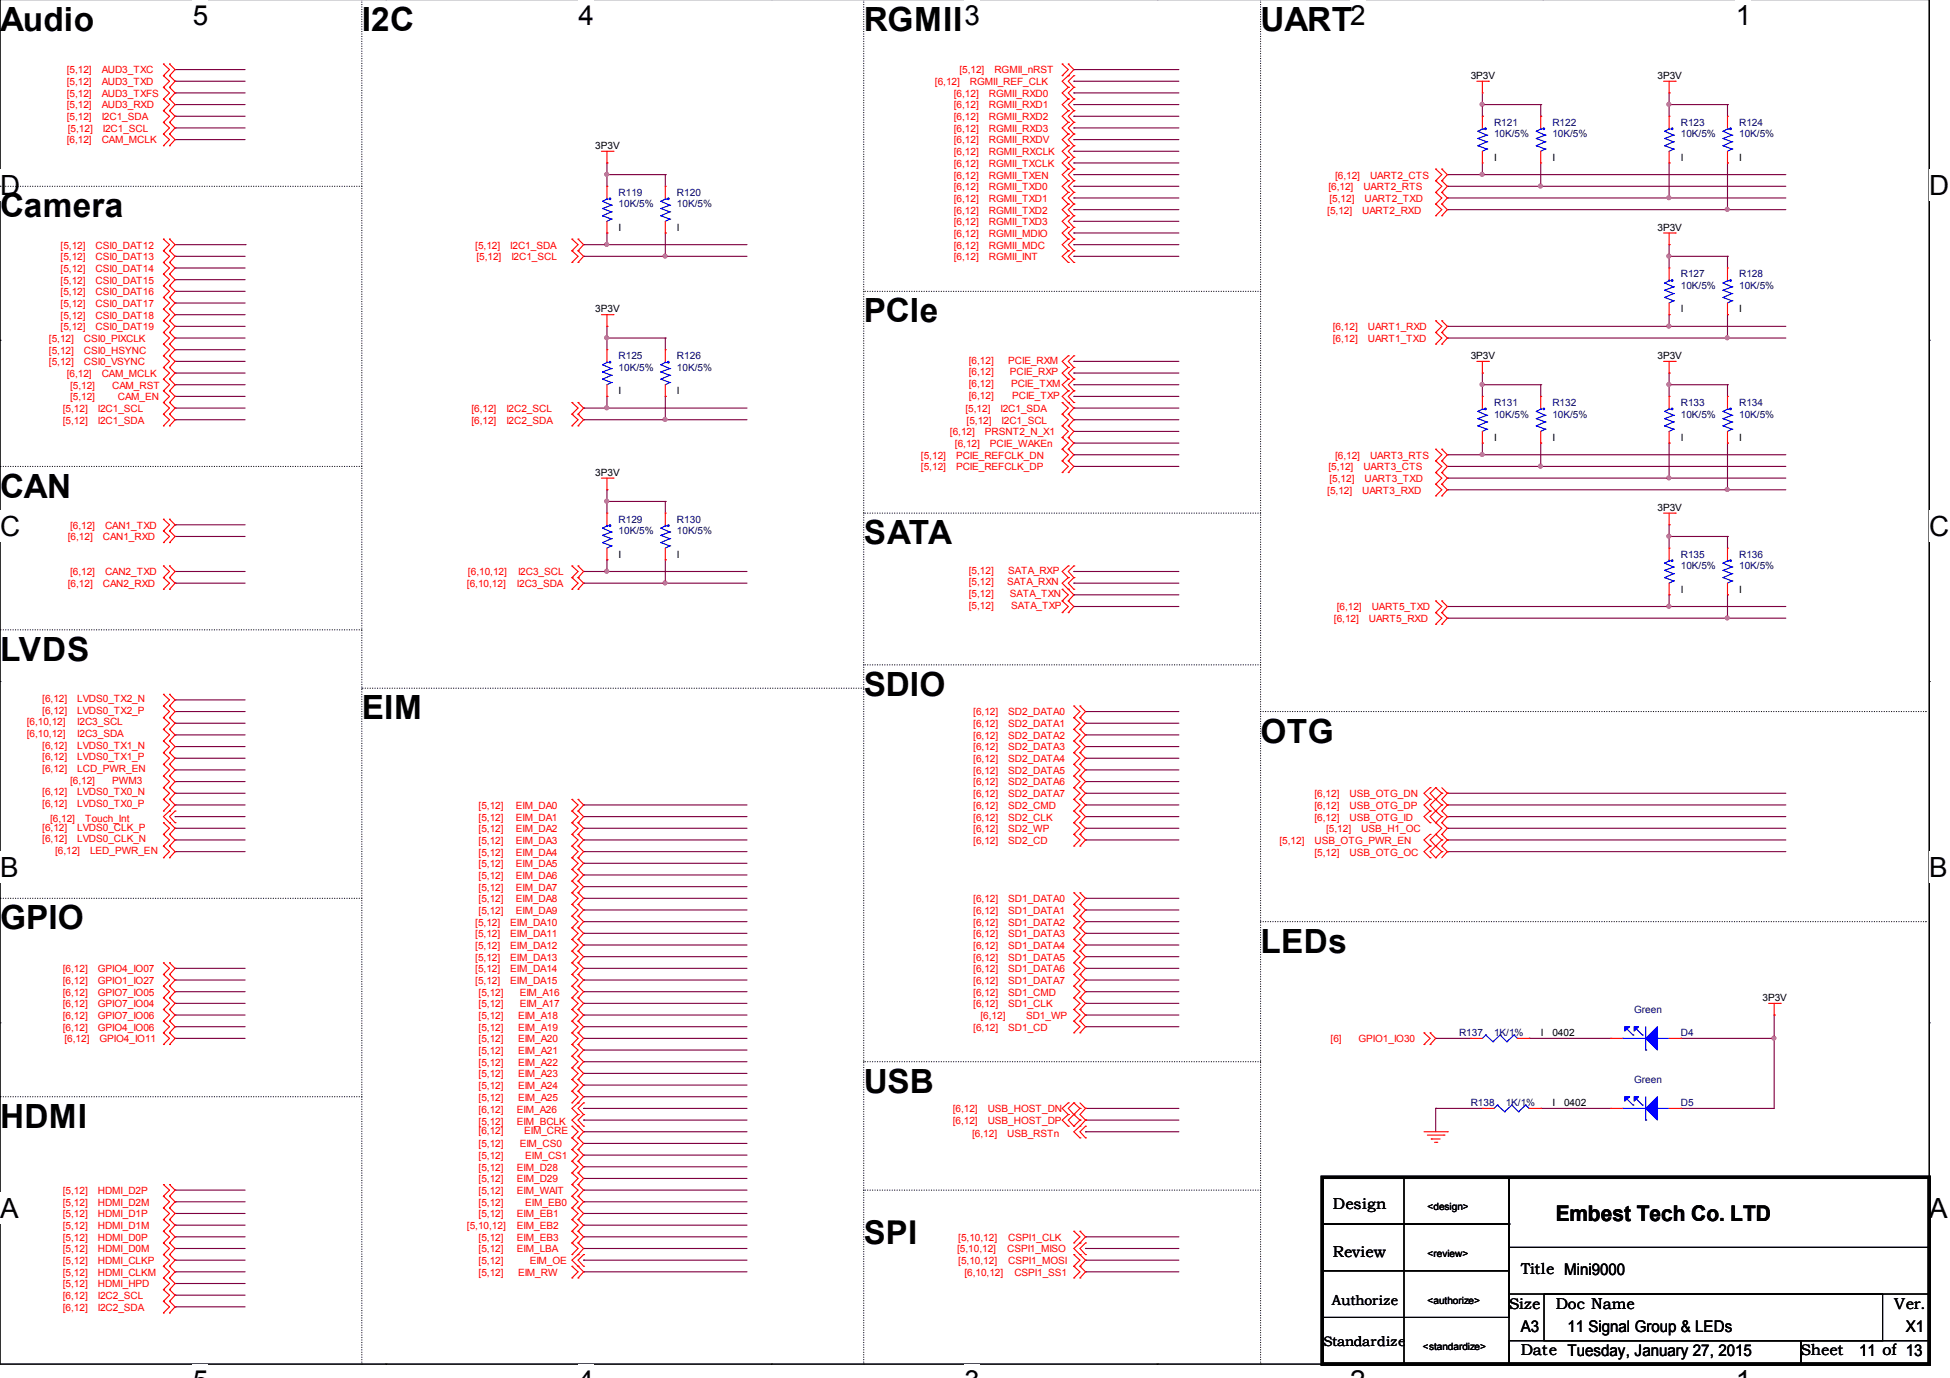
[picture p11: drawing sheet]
<svg xmlns="http://www.w3.org/2000/svg" width="297mm" height="210mm" viewBox="0 0 297 210" stroke-linecap="round" stroke-linejoin="round" font-family="sans-serif">
<defs><g id="words">
<g font-size="5.1">
<text x="0" y="4.7">Audio</text>
<text x="55.1" y="4.7">I2C</text>
<text x="131.6" y="4.7">RGMII</text>
<text x="192" y="4.7">UART</text>
<text x="0" y="33.1">Camera</text>
<text x="131.6" y="49.1">PCIe</text>
<text x="0" y="75.8">CAN</text>
<text x="131.6" y="82.9">SATA</text>
<text x="0" y="100.7">LVDS</text>
<text x="131.6" y="106">SDIO</text>
<text x="55.1" y="109.6">EIM</text>
<text x="192" y="113.1">OTG</text>
<text x="0" y="141.6">GPIO</text>
<text x="192" y="145.1">LEDs</text>
<text x="131.6" y="166.5">USB</text>
<text x="0" y="171.8">HDMI</text>
</g>
<text font-size="5" x="131.6" y="189.5">SPI</text>
<g font-size="4.2">
<text x="29.4" y="3.8">5</text>
<text x="88.1" y="3.8">4</text>
<text x="146.9" y="3.8">3</text>
<text x="205.7" y="3.8">2</text>
<text x="264.4" y="3.8">1</text>
<text x="0" y="29.7">D</text>
<text x="293.9" y="29.7">D</text>
<text x="0" y="81.6">C</text>
<text x="293.9" y="81.6">C</text>
<text x="0" y="133.6">B</text>
<text x="293.9" y="133.6">B</text>
<text x="0" y="185.6">A</text>
<text x="293.9" y="185.6">A</text>
</g>
<text font-size="3.3" x="237" y="185.9">Embest Tech Co. LTD</text>
<g font-size="2.5">
<text x="231.6" y="203">A3</text>
<text x="238.8" y="203">11 Signal Group &amp; LEDs</text>
<text x="290.3" y="203">X1</text>
<text x="283.2" y="206.5">11 of 13</text>
</g>
<g font-size="2.4">
<text x="203" y="184.2">Design</text>
<text x="203" y="191.5">Review</text>
<text x="231.6" y="194">Title Mini9000</text>
<text x="229.9" y="199.3">Size</text>
<text x="237" y="199.3">Doc Name</text>
<text x="288.5" y="199.3">Ver.</text>
<text x="231.6" y="206.4">Date Tuesday, January 27, 2015</text>
<text x="274.3" y="206.4">Sheet</text>
</g>
<g font-size="2.1">
<text x="202.9" y="198.7">Authorize</text>
<text x="201.6" y="205.1">Standardize</text>
</g>
<g font-size="1.5" fill="#f00">
<text x="10.2" y="11.2">[5,12]</text>
<text x="15.5" y="11.2">AUD3_TXC</text>
<text x="146.1" y="11.2">[5,12]</text>
<text x="151.5" y="11.2">RGMII_nRST</text>
<text x="10.2" y="13">[5,12]</text>
<text x="10.2" y="14.7">[5,12]</text>
<text x="10.2" y="16.5">[5,12]</text>
<text x="15.5" y="13">AUD3_TXD</text>
<text x="15.5" y="14.7">AUD3_TXFS</text>
<text x="15.5" y="16.5">AUD3_RXD</text>
<text x="142.4" y="13">[6,12]</text>
<text x="145.3" y="14.7">[6,12]</text>
<text x="145.3" y="16.5">[6,12]</text>
<text x="147.7" y="13">RGMII_REF_CLK</text>
<text x="150.6" y="14.7">RGMII_RXD0</text>
<text x="150.6" y="16.5">RGMII_RXD1</text>
<text x="10.2" y="18.3">[5,12]</text>
<text x="10.2" y="21.9">[6,12]</text>
<text x="10.3" y="20.1">[5,12]</text>
<text x="15.5" y="18.3">I2C1_SDA</text>
<text x="15.5" y="21.9">CAM_MCLK</text>
<text x="15.7" y="20.1">I2C1_SCL</text>
<text x="145.3" y="18.3">[6,12]</text>
<text x="145.3" y="20.1">[6,12]</text>
<text x="145.3" y="23.6">[6,12]</text>
<text x="145.3" y="21.9">[6,12]</text>
<text x="150.6" y="18.3">RGMII_RXD2</text>
<text x="150.6" y="20.1">RGMII_RXD3</text>
<text x="150.6" y="23.6">RGMII_RXCLK</text>
<text x="150.6" y="21.9">RGMII_RXDV</text>
<text x="145.3" y="29">[6,12]</text>
<text x="145.3" y="25.4">[6,12]</text>
<text x="145.3" y="27.2">[6,12]</text>
<text x="150.6" y="29">RGMII_TXD0</text>
<text x="150.6" y="25.4">RGMII_TXCLK</text>
<text x="150.6" y="27.2">RGMII_TXEN</text>
<text x="202.4" y="29">[6,12]</text>
<text x="203.4" y="27.2">[6,12]</text>
<text x="207.7" y="29">UART2_RTS</text>
<text x="208.7" y="27.2">UART2_CTS</text>
<text x="145.3" y="30.7">[6,12]</text>
<text x="145.3" y="32.5">[6,12]</text>
<text x="145.3" y="34.3">[6,12]</text>
<text x="150.6" y="30.7">RGMII_TXD1</text>
<text x="150.6" y="32.5">RGMII_TXD2</text>
<text x="150.6" y="34.3">RGMII_TXD3</text>
<text x="202.2" y="32.5">[5,12]</text>
<text x="202.5" y="30.7">[5,12]</text>
<text x="207.5" y="32.5">UART2_RXD</text>
<text x="207.9" y="30.7">UART2_TXD</text>
<text x="9.2" y="41.4">[5,12]</text>
<text x="9.2" y="39.6">[5,12]</text>
<text x="9.2" y="37.9">[5,12]</text>
<text x="14.6" y="41.4">CSI0_DAT14</text>
<text x="14.6" y="39.6">CSI0_DAT13</text>
<text x="14.6" y="37.9">CSI0_DAT12</text>
<text x="72.4" y="37.9">[5,12]</text>
<text x="72.6" y="39.6">[5,12]</text>
<text x="77.7" y="37.9">I2C1_SDA</text>
<text x="77.9" y="39.6">I2C1_SCL</text>
<text x="145.3" y="36.1">[6,12]</text>
<text x="145.3" y="37.9">[6,12]</text>
<text x="145.3" y="39.6">[6,12]</text>
<text x="150.6" y="36.1">RGMII_MDIO</text>
<text x="150.6" y="37.9">RGMII_MDC</text>
<text x="150.6" y="39.6">RGMII_INT</text>
<text x="9.2" y="45">[5,12]</text>
<text x="9.2" y="43.2">[5,12]</text>
<text x="9.2" y="46.8">[5,12]</text>
<text x="14.6" y="45">CSI0_DAT16</text>
<text x="14.6" y="43.2">CSI0_DAT15</text>
<text x="14.6" y="46.8">CSI0_DAT17</text>
<text x="7.5" y="52.1">[5,12]</text>
<text x="7.5" y="53.9">[5,12]</text>
<text x="9.2" y="50.3">[5,12]</text>
<text x="9.2" y="48.5">[5,12]</text>
<text x="12.8" y="52.1">CSI0_PIXCLK</text>
<text x="12.8" y="53.9">CSI0_HSYNC</text>
<text x="14.6" y="50.3">CSI0_DAT19</text>
<text x="14.6" y="48.5">CSI0_DAT18</text>
<text x="203" y="52.1">[6,12]</text>
<text x="203" y="50.3">[6,12]</text>
<text x="208.4" y="52.1">UART1_TXD</text>
<text x="208.4" y="50.3">UART1_RXD</text>
<text x="7.5" y="55.6">[5,12]</text>
<text x="10.2" y="57.4">[6,12]</text>
<text x="10.7" y="59.2">[5,12]</text>
<text x="12.8" y="55.6">CSI0_VSYNC</text>
<text x="15.5" y="57.4">CAM_MCLK</text>
<text x="17.1" y="59.2">CAM_RST</text>
<text x="147.6" y="58.9">[6,12]</text>
<text x="147.6" y="57.2">[6,12]</text>
<text x="147.6" y="55.4">[6,12]</text>
<text x="153.6" y="55.4">PCIE_RXM</text>
<text x="153.8" y="57.2">PCIE_RXP</text>
<text x="154" y="58.9">PCIE_TXM</text>
<text x="9.6" y="62.8">[5,12]</text>
<text x="9.6" y="64.5">[5,12]</text>
<text x="10.7" y="61">[5,12]</text>
<text x="14.9" y="62.8">I2C1_SCL</text>
<text x="14.9" y="64.5">I2C1_SDA</text>
<text x="17.9" y="61">CAM_EN</text>
<text x="71.8" y="62.8">[6,12]</text>
<text x="71.8" y="64.5">[6,12]</text>
<text x="77.1" y="62.8">I2C2_SCL</text>
<text x="77.1" y="64.5">I2C2_SDA</text>
<text x="147.1" y="62.8">[5,12]</text>
<text x="147.2" y="64.5">[5,12]</text>
<text x="147.6" y="60.7">[6,12]</text>
<text x="152.4" y="62.8">I2C1_SDA</text>
<text x="152.6" y="64.5">I2C1_SCL</text>
<text x="154.2" y="60.7">PCIE_TXP</text>
<text x="140.3" y="71.6">[5,12]</text>
<text x="140.3" y="69.9">[5,12]</text>
<text x="144.7" y="66.3">[6,12]</text>
<text x="145.5" y="68.1">[6,12]</text>
<text x="145.6" y="71.6">PCIE_REFCLK_DP</text>
<text x="145.6" y="69.9">PCIE_REFCLK_DN</text>
<text x="150" y="66.3">PRSNT2_N_X1</text>
<text x="150.8" y="68.1">PCIE_WAKEn</text>
<text x="202.4" y="71.6">[5,12]</text>
<text x="203.4" y="69.9">[6,12]</text>
<text x="207.7" y="71.6">UART3_CTS</text>
<text x="208.7" y="69.9">UART3_RTS</text>
<text x="202.2" y="75.2">[5,12]</text>
<text x="202.5" y="73.4">[5,12]</text>
<text x="207.5" y="75.2">UART3_RXD</text>
<text x="207.9" y="73.4">UART3_TXD</text>
<text x="10.3" y="82.3">[6,12]</text>
<text x="10.7" y="80.5">[6,12]</text>
<text x="15.7" y="82.3">CAN1_RXD</text>
<text x="16" y="80.5">CAN1_TXD</text>
<text x="10.3" y="89.4">[6,12]</text>
<text x="10.7" y="87.6">[6,12]</text>
<text x="15.7" y="89.4">CAN2_RXD</text>
<text x="16" y="87.6">CAN2_TXD</text>
<text x="71.1" y="89.4">[6,10,12]</text>
<text x="71.3" y="87.6">[6,10,12]</text>
<text x="78.7" y="89.4">I2C3_SDA</text>
<text x="78.9" y="87.6">I2C3_SCL</text>
<text x="147.6" y="89.2">[5,12]</text>
<text x="147.6" y="87.4">[5,12]</text>
<text x="153.4" y="89.2">SATA_RXN</text>
<text x="153.6" y="87.4">SATA_RXP</text>
<text x="147.6" y="92.7">[5,12]</text>
<text x="147.6" y="90.9">[5,12]</text>
<text x="153.8" y="90.9">SATA_TXN</text>
<text x="154" y="92.7">SATA_TXP</text>
<text x="203.2" y="94.8">[6,12]</text>
<text x="203.6" y="93">[6,12]</text>
<text x="208.5" y="94.8">UART5_RXD</text>
<text x="209" y="93">UART5_TXD</text>
<text x="6.4" y="106.9">[6,12]</text>
<text x="11.8" y="106.9">LVDS0_TX2_N</text>
<text x="4.1" y="110.5">[6,10,12]</text>
<text x="4.1" y="112.3">[6,10,12]</text>
<text x="6.4" y="108.7">[6,12]</text>
<text x="11.8" y="108.7">LVDS0_TX2_P</text>
<text x="11.8" y="110.5">I2C3_SCL</text>
<text x="11.8" y="112.3">I2C3_SDA</text>
<text x="148.3" y="109">[6,12]</text>
<text x="148.3" y="110.8">[6,12]</text>
<text x="148.3" y="112.5">[6,12]</text>
<text x="153.6" y="109">SD2_DATA0</text>
<text x="153.6" y="110.8">SD2_DATA1</text>
<text x="153.6" y="112.5">SD2_DATA2</text>
<text x="6.4" y="114.1">[6,12]</text>
<text x="6.4" y="115.8">[6,12]</text>
<text x="6.4" y="117.6">[6,12]</text>
<text x="10.7" y="119.4">[6,12]</text>
<text x="11.8" y="114.1">LVDS0_TX1_N</text>
<text x="11.8" y="115.8">LVDS0_TX1_P</text>
<text x="11.8" y="117.6">LCD_PWR_EN</text>
<text x="17.1" y="119.4">PWM3</text>
<text x="148.3" y="114.3">[6,12]</text>
<text x="148.3" y="116.1">[6,12]</text>
<text x="148.3" y="117.9">[6,12]</text>
<text x="148.3" y="119.6">[6,12]</text>
<text x="153.6" y="114.3">SD2_DATA3</text>
<text x="153.6" y="116.1">SD2_DATA4</text>
<text x="153.6" y="117.9">SD2_DATA5</text>
<text x="153.6" y="119.6">SD2_DATA6</text>
<text x="6.4" y="121.2">[6,12]</text>
<text x="6.4" y="123">[6,12]</text>
<text x="7.6" y="125.2">[6,12]</text>
<text x="11.8" y="121.2">LVDS0_TX0_N</text>
<text x="11.8" y="123">LVDS0_TX0_P</text>
<text x="13" y="125.2">Touch_Int</text>
<text x="72.9" y="123.2">[5,12]</text>
<text x="72.9" y="125">[5,12]</text>
<text x="78.6" y="123.2">EIM_DA0</text>
<text x="78.6" y="125">EIM_DA1</text>
<text x="148.3" y="123.2">[6,12]</text>
<text x="148.3" y="125">[6,12]</text>
<text x="148.3" y="121.4">[6,12]</text>
<text x="153.6" y="123.2">SD2_CMD</text>
<text x="153.6" y="125">SD2_CLK</text>
<text x="153.6" y="121.4">SD2_DATA7</text>
<text x="200.2" y="121.4">[6,12]</text>
<text x="200.2" y="123.2">[6,12]</text>
<text x="200.2" y="125">[6,12]</text>
<text x="205.6" y="121.4">USB_OTG_DN</text>
<text x="205.6" y="123.2">USB_OTG_DP</text>
<text x="205.6" y="125">USB_OTG_ID</text>
<text x="6.4" y="126.5">[6,12]</text>
<text x="6.4" y="128.3">[6,12]</text>
<text x="8.4" y="130.1">[6,12]</text>
<text x="11.8" y="126.5">LVDS0_CLK_P</text>
<text x="11.8" y="128.3">LVDS0_CLK_N</text>
<text x="13.7" y="130.1">LED_PWR_EN</text>
<text x="72.9" y="128.5">[5,12]</text>
<text x="72.9" y="130.3">[5,12]</text>
<text x="72.9" y="126.8">[5,12]</text>
<text x="78.6" y="128.5">EIM_DA3</text>
<text x="78.6" y="130.3">EIM_DA4</text>
<text x="78.6" y="126.8">EIM_DA2</text>
<text x="148.3" y="126.8">[6,12]</text>
<text x="148.3" y="128.5">[6,12]</text>
<text x="153.6" y="126.8">SD2_WP</text>
<text x="153.6" y="128.5">SD2_CD</text>
<text x="194.9" y="128.5">[5,12]</text>
<text x="200.2" y="128.5">USB_OTG_PWR_EN</text>
<text x="200.2" y="130.3">[5,12]</text>
<text x="202" y="126.8">[5,12]</text>
<text x="205.6" y="130.3">USB_OTG_OC</text>
<text x="207.3" y="126.8">USB_H1_OC</text>
<text x="72.9" y="133.9">[5,12]</text>
<text x="72.9" y="135.7">[5,12]</text>
<text x="72.9" y="132.1">[5,12]</text>
<text x="72.9" y="137.4">[5,12]</text>
<text x="78.6" y="133.9">EIM_DA6</text>
<text x="78.6" y="135.7">EIM_DA7</text>
<text x="78.6" y="132.1">EIM_DA5</text>
<text x="78.6" y="137.4">EIM_DA8</text>
<text x="148.3" y="137.4">[6,12]</text>
<text x="153.6" y="137.4">SD1_DATA0</text>
<text x="72.4" y="141">[5,12]</text>
<text x="72.4" y="142.8">[5,12]</text>
<text x="72.9" y="139.2">[5,12]</text>
<text x="77.7" y="141">EIM_DA10</text>
<text x="77.7" y="142.8">EIM_DA11</text>
<text x="78.6" y="139.2">EIM_DA9</text>
<text x="148.3" y="139.2">[6,12]</text>
<text x="148.3" y="141">[6,12]</text>
<text x="148.3" y="142.8">[6,12]</text>
<text x="153.6" y="139.2">SD1_DATA1</text>
<text x="153.6" y="141">SD1_DATA2</text>
<text x="153.6" y="142.8">SD1_DATA3</text>
<text x="9.6" y="149.9">[6,12]</text>
<text x="9.6" y="148.1">[6,12]</text>
<text x="14.9" y="149.9">GPIO1_IO27</text>
<text x="14.9" y="148.1">GPIO4_IO07</text>
<text x="72.4" y="144.5">[5,12]</text>
<text x="72.4" y="148.1">[5,12]</text>
<text x="72.4" y="149.9">[5,12]</text>
<text x="72.4" y="146.3">[5,12]</text>
<text x="77.7" y="144.5">EIM_DA12</text>
<text x="77.7" y="148.1">EIM_DA14</text>
<text x="77.7" y="149.9">EIM_DA15</text>
<text x="77.7" y="146.3">EIM_DA13</text>
<text x="148.3" y="144.5">[6,12]</text>
<text x="148.3" y="146.3">[6,12]</text>
<text x="148.3" y="148.1">[6,12]</text>
<text x="148.3" y="149.9">[6,12]</text>
<text x="153.6" y="144.5">SD1_DATA4</text>
<text x="153.6" y="146.3">SD1_DATA5</text>
<text x="153.6" y="148.1">SD1_DATA6</text>
<text x="153.6" y="149.9">SD1_DATA7</text>
<text x="9.6" y="153.4">[6,12]</text>
<text x="9.6" y="151.7">[6,12]</text>
<text x="9.6" y="155.2">[6,12]</text>
<text x="14.9" y="153.4">GPIO7_IO04</text>
<text x="14.9" y="151.7">GPIO7_IO05</text>
<text x="14.9" y="155.2">GPIO7_IO06</text>
<text x="72.9" y="155.2">[5,12]</text>
<text x="72.9" y="151.7">[5,12]</text>
<text x="72.9" y="153.4">[5,12]</text>
<text x="78.9" y="155.2">EIM_A18</text>
<text x="79.2" y="151.7">EIM_A16</text>
<text x="79.2" y="153.4">EIM_A17</text>
<text x="148.3" y="151.7">[6,12]</text>
<text x="148.3" y="153.4">[6,12]</text>
<text x="149.4" y="155.2">[6,12]</text>
<text x="153.6" y="151.7">SD1_CMD</text>
<text x="153.6" y="153.4">SD1_CLK</text>
<text x="156.3" y="155.2">SD1_WP</text>
<text x="9.6" y="157">[6,12]</text>
<text x="9.8" y="158.8">[6,12]</text>
<text x="14.9" y="157">GPIO4_IO06</text>
<text x="15.2" y="158.8">GPIO4_IO11</text>
<text x="72.9" y="158.8">[5,12]</text>
<text x="72.9" y="160.5">[5,12]</text>
<text x="72.9" y="157">[5,12]</text>
<text x="78.9" y="158.8">EIM_A20</text>
<text x="78.9" y="160.5">EIM_A21</text>
<text x="78.9" y="157">EIM_A19</text>
<text x="148.3" y="157">[6,12]</text>
<text x="153.6" y="157">SD1_CD</text>
<text x="202.7" y="158.8">[6]</text>
<text x="206.9" y="158.8">GPIO1_IO30</text>
<text x="72.9" y="164.1">[5,12]</text>
<text x="72.9" y="162.3">[5,12]</text>
<text x="72.9" y="167.7">[5,12]</text>
<text x="72.9" y="165.9">[5,12]</text>
<text x="78.9" y="164.1">EIM_A23</text>
<text x="78.9" y="162.3">EIM_A22</text>
<text x="78.9" y="167.7">EIM_A25</text>
<text x="78.9" y="165.9">EIM_A24</text>
<text x="72.9" y="171.4">[5,12]</text>
<text x="72.9" y="172.7">[6,12]</text>
<text x="72.9" y="169.6">[6,12]</text>
<text x="78.7" y="171.4">EIM_BCLK</text>
<text x="78.7" y="169.6">EIM_A26</text>
<text x="79.8" y="172.7">EIM_CRE</text>
<text x="145.1" y="171.2">[6,12]</text>
<text x="145.1" y="169.4">[6,12]</text>
<text x="148.1" y="173.2">[6,12]</text>
<text x="150.5" y="171.2">USB_HOST_DP</text>
<text x="150.5" y="169.4">USB_HOST_DN</text>
<text x="153.4" y="173.2">USB_RSTn</text>
<text x="72.9" y="178.3">[5,12]</text>
<text x="72.9" y="176.5">[5,12]</text>
<text x="72.9" y="174.8">[5,12]</text>
<text x="78.7" y="178.3">EIM_D28</text>
<text x="79.2" y="174.8">EIM_CS0</text>
<text x="80" y="176.5">EIM_CS1</text>
<text x="9.6" y="181.9">[5,12]</text>
<text x="9.6" y="183.7">[5,12]</text>
<text x="9.6" y="185.4">[5,12]</text>
<text x="14.9" y="181.9">HDMI_D2P</text>
<text x="14.9" y="183.7">HDMI_D2M</text>
<text x="14.9" y="185.4">HDMI_D1P</text>
<text x="72.9" y="185.4">[5,12]</text>
<text x="72.9" y="183.7">[5,12]</text>
<text x="72.9" y="181.9">[5,12]</text>
<text x="72.9" y="180.1">[5,12]</text>
<text x="78.7" y="185.4">EIM_EB1</text>
<text x="78.7" y="181.9">EIM_WAIT</text>
<text x="78.7" y="180.1">EIM_D29</text>
<text x="80" y="183.7">EIM_EB0</text>
<text x="9.6" y="187.2">[5,12]</text>
<text x="9.6" y="189">[5,12]</text>
<text x="9.6" y="190.8">[5,12]</text>
<text x="14.9" y="187.2">HDMI_D1M</text>
<text x="14.9" y="189">HDMI_D0P</text>
<text x="14.9" y="190.8">HDMI_D0M</text>
<text x="71.1" y="187.2">[5,10,12]</text>
<text x="72.9" y="189">[5,12]</text>
<text x="72.9" y="190.8">[5,12]</text>
<text x="78.7" y="189">EIM_EB3</text>
<text x="78.7" y="187.2">EIM_EB2</text>
<text x="78.7" y="190.8">EIM_LBA</text>
<text x="145.8" y="190.8">[5,10,12]</text>
<text x="146" y="189">[5,10,12]</text>
<text x="153.4" y="190.8">CSPI1_MISO</text>
<text x="153.6" y="189">CSPI1_CLK</text>
<text x="9.6" y="192.5">[5,12]</text>
<text x="9.6" y="194.3">[5,12]</text>
<text x="9.6" y="197.9">[6,12]</text>
<text x="9.6" y="196.1">[5,12]</text>
<text x="14.9" y="192.5">HDMI_CLKP</text>
<text x="14.9" y="194.3">HDMI_CLKM</text>
<text x="14.9" y="197.9">I2C2_SCL</text>
<text x="14.9" y="196.1">HDMI_HPD</text>
<text x="72.9" y="194.3">[5,12]</text>
<text x="72.9" y="192.5">[5,12]</text>
<text x="78.9" y="194.3">EIM_RW</text>
<text x="80.7" y="192.5">EIM_OE</text>
<text x="146" y="192.5">[5,10,12]</text>
<text x="146.9" y="194.3">[6,10,12]</text>
<text x="153.6" y="192.5">CSPI1_MOSI</text>
<text x="154.5" y="194.3">CSPI1_SS1</text>
<text x="9.6" y="199.7">[6,12]</text>
<text x="14.9" y="199.7">I2C2_SDA</text>
</g>
<g font-size="1.5">
<text x="224" y="12">3P3V</text>
<text x="252.5" y="12">3P3V</text>
<text x="90.7" y="22.7">3P3V</text>
<text x="227.6" y="24.5">I</text>
<text x="236.5" y="24.5">I</text>
<text x="256" y="24.5">I</text>
<text x="264.9" y="24.5">I</text>
<text x="94.2" y="35.2">I</text>
<text x="103.1" y="35.2">I</text>
<text x="252.5" y="35.2">3P3V</text>
<text x="90.7" y="47.6">3P3V</text>
<text x="256" y="47.6">I</text>
<text x="264.9" y="47.6">I</text>
<text x="224" y="54.7">3P3V</text>
<text x="252.5" y="54.7">3P3V</text>
<text x="94.2" y="60">I</text>
<text x="103.1" y="60">I</text>
<text x="227.6" y="67.2">I</text>
<text x="236.5" y="67.2">I</text>
<text x="256" y="67.2">I</text>
<text x="264.9" y="67.2">I</text>
<text x="90.7" y="72.5">3P3V</text>
<text x="252.5" y="77.8">3P3V</text>
<text x="94.2" y="84.9">I</text>
<text x="103.1" y="84.9">I</text>
<text x="256" y="90.3">I</text>
<text x="264.9" y="90.3">I</text>
<text x="268.5" y="152.5">3P3V</text>
<text x="234.7" y="157.8">I</text>
<text x="236.5" y="157.8">0402</text>
<text x="236.5" y="168.5">I</text>
<text x="238.3" y="168.5">0402</text>
<text x="217.4" y="184.3">&lt;design&gt;</text>
<text x="217.4" y="191.4">&lt;review&gt;</text>
<text x="217.4" y="198.6">&lt;authorize&gt;</text>
<text x="216.7" y="205.7">&lt;standardize&gt;</text>
</g>
<g font-size="1.5" fill="#000080">
<text x="227.6" y="19.1">R121</text>
<text x="227.6" y="20.9">10K/5%</text>
<text x="236.5" y="19.1">R122</text>
<text x="236.5" y="20.9">10K/5%</text>
<text x="256" y="19.1">R123</text>
<text x="256" y="20.9">10K/5%</text>
<text x="264.9" y="19.1">R124</text>
<text x="264.9" y="20.9">10K/5%</text>
<text x="94.2" y="29.8">R119</text>
<text x="103.1" y="29.8">R120</text>
<text x="94.2" y="31.6">10K/5%</text>
<text x="103.1" y="31.6">10K/5%</text>
<text x="256" y="42.3">R127</text>
<text x="256" y="44">10K/5%</text>
<text x="264.9" y="42.3">R128</text>
<text x="264.9" y="44">10K/5%</text>
<text x="94.2" y="54.7">R125</text>
<text x="94.2" y="56.5">10K/5%</text>
<text x="103.1" y="54.7">R126</text>
<text x="103.1" y="56.5">10K/5%</text>
<text x="227.6" y="61.8">R131</text>
<text x="227.6" y="63.6">10K/5%</text>
<text x="236.5" y="61.8">R132</text>
<text x="236.5" y="63.6">10K/5%</text>
<text x="256" y="61.8">R133</text>
<text x="256" y="63.6">10K/5%</text>
<text x="264.9" y="61.8">R134</text>
<text x="264.9" y="63.6">10K/5%</text>
<text x="94.2" y="79.6">R129</text>
<text x="94.2" y="81.4">10K/5%</text>
<text x="103.1" y="79.6">R130</text>
<text x="103.1" y="81.4">10K/5%</text>
<text x="256" y="84.9">R135</text>
<text x="256" y="86.7">10K/5%</text>
<text x="264.9" y="84.9">R136</text>
<text x="264.9" y="86.7">10K/5%</text>
<text x="248.9" y="154.3">Green</text>
<text x="222.2" y="157.8">R137</text>
<text x="227.6" y="157.8">1K/1%</text>
<text x="256" y="157.8">D4</text>
<text x="248.9" y="164.9">Green</text>
<text x="224" y="168.5">R138</text>
<text x="229.4" y="168.5">1K/1%</text>
<text x="256" y="168.5">D5</text>
</g>
</g></defs>
<path d="M0 -.1v207.9h293.9v-207.9" fill="none" stroke="#000" stroke-width=".17"/>
<g fill="#fff">
<path d="M29.4 -.1h2.3v4.8h-2.3z"/>
<path d="M29.4 207.8h2.3v2.2h-2.3z"/>
</g>
<path d="M58.8 207.8h.1" fill="none" stroke="#000" stroke-width=".17"/>
<g fill="#fff">
<path d="M88.1 -.1h2.3v4.8h-2.3z"/>
<path d="M88.1 207.8h2.3v2.2h-2.3z"/>
</g>
<path d="M117.5 207.8h.1" fill="none" stroke="#000" stroke-width=".17"/>
<g fill="#fff">
<path d="M146.9 -.1h2.3v4.8h-2.3z"/>
<path d="M146.9 207.8h2.3v2.2h-2.3z"/>
</g>
<path d="M176.3 207.8h.1" fill="none" stroke="#000" stroke-width=".17"/>
<g fill="#fff">
<path d="M205.7 -.1h2.2v4.8h-2.2z"/>
<path d="M205.7 207.8h2.2v2.2h-2.2z"/>
</g>
<path d="M235 207.8h.1" fill="none" stroke="#000" stroke-width=".17"/>
<g fill="#fff">
<path d="M264.4 -.1h2.3v4.8h-2.3z"/>
<path d="M264.4 207.8h2.3v2.2h-2.3z"/>
<path d="M0 25.8h3v4.8h-3z"/>
<path d="M293.9 25.8h2.9v4.8h-2.9z"/>
<path d="M0 77.7h3v4.8h-3z"/>
<path d="M293.9 77.7h2.9v4.8h-2.9z"/>
</g>
<path d="M0 51.8h.1M293.9 51.8h.1" fill="none" stroke="#000" stroke-width=".17"/>
<g fill="#fff">
<path d="M0 129.7h2.7v4.8h-2.7z"/>
<path d="M293.9 129.7h2.7v4.8h-2.7z"/>
</g>
<path d="M0 103.8h.1M293.9 103.8h.1" fill="none" stroke="#000" stroke-width=".17"/>
<g fill="#fff">
<path d="M0 181.7h2.7v4.8h-2.7z"/>
<path d="M293.9 181.7h2.7v4.8h-2.7z"/>
</g>
<path d="M0 155.8h.1M293.9 155.8h.1M201.4 179.3h28.5v7.2h-28.5zM213.9 179.3h16v28.5h-16zM201.4 186.5h28.5v7.1h-28.5zM201.4 193.6h28.5v7.1h-28.5zM229.9 190h64v7.1h-64zM229.9 186.5h.1M229.9 186.5v8.8M235.2 197.1h51.6v7.1h-51.6zM229.9 204.2h44.4v3.6h-44.4zM274.3 204.2h19.6v3.6h-19.6z" fill="none" stroke="#000" stroke-width=".17"/>
<g fill="none" stroke="#000" stroke-width=".17" stroke-dasharray="0 .3">
<path d="M55.1 -.1v207.9M131.6 -.1v207.9M192 -.1v207.9M0 28.4h.1M55.1 28.4h-55.1M131.6 44.4h.1M192 44.4h-60.4M0 71h.1M55.1 71h-55.1M131.6 78.2h.1M192 78.2h-60.4M0 95.9h.1"/>
<path d="M55.1 95.9h-55.1M55.1 104.8h.1M131.6 104.8h-76.5M131.6 101.3h.1M192 101.3h-60.4M192 108.4h101.4M293.4 108.4h.1M0 136.8h.1M55.1 136.8h-55.1M192 140.4h101.4M293.4 140.4h.1M0 167.1h.1"/>
<path d="M55.1 167.1h-55.1M131.6 161.7h.1M192 161.7h-60.4M131.6 181.3h.1M192 181.3h-60.4M55.1 207.8h.1M131.6 207.8h.1M192 207.8h.1"/>
</g>
<g fill="none" stroke="#800040" stroke-width=".17">
<path d="M26.7 10.6h.1M26.7 12.4h.1M26.7 14.2h.1M26.7 15.9h.1M26.7 17.7h.1M26.7 19.5h.1M26.7 10.6h10.6M26.7 12.4h10.6M26.7 14.2h10.6M26.7 15.9h10.6M26.7 17.7h10.6M26.7 19.5h10.6"/>
<path d="M163.6 14.2h.1M163.6 15.9h.1M163.6 17.7h.1M163.6 19.5h.1M163.6 12.4h.1M163.6 10.6h.1M163.6 10.6h16M163.6 12.4h16M163.6 14.2h16M163.6 15.9h16M163.6 17.7h16M163.6 19.5h16"/>
<path d="M225.8 15.9h.1M225.8 17.7h.1M225.8 15.9h8.9M225.8 14.2v3.5M234.7 15.9h.1M234.7 17.7h.1M234.7 15.9v1.8M254.3 15.9h.1M254.3 14.2h.1M254.3 15.9h8.8M254.3 14.2v3.5M263.1 15.9h.1"/>
<path d="M263.1 15.9v1.8M26.7 21.3h.1M26.7 39h.1M26.7 21.3h10.6M26.7 37.3h10.6M26.7 39h10.6M37.3 37.3h.1M88.9 37.3h.1M88.9 39h.1M88.9 37.3h24.9M88.9 39h24.9M92.5 35.5h.1"/>
<path d="M92.5 26.6h.1M92.5 37.3h.1M92.5 24.8h.1M92.5 24.8v3.6M92.5 35.5v1.8M92.5 26.6h8.8M101.3 35.5h.1M101.3 26.6h.1M101.3 39h.1M101.3 26.6v1.8M101.3 35.5v3.5M163.6 35.5h.1"/>
<path d="M163.6 28.4h.1M163.6 30.2h.1M163.6 31.9h.1M163.6 33.7h.1M163.6 23h.1M163.6 24.8h.1M163.6 26.6h.1M163.6 21.3h.1M163.6 37.3h.1M163.6 39h.1M163.6 21.3h16M163.6 37.3h16"/>
<path d="M163.6 39h16M163.6 26.6h16M163.6 35.5h16M163.6 28.4h16M163.6 30.2h16M163.6 31.9h16M163.6 33.7h16M163.6 23h16M163.6 24.8h16M220.5 28.4h.1M220.5 30.2h.1M220.5 26.6h.1"/>
<path d="M220.5 31.9h.1M220.5 26.6h51.5M220.5 28.4h51.5M220.5 30.2h51.5M220.5 31.9h51.5M225.8 26.6h.1M225.8 24.8v1.8M234.7 28.4h.1M234.7 24.8v3.6M254.3 30.2h.1M254.3 24.8h.1M254.3 39h.1"/>
<path d="M254.3 37.3h.1M254.3 39h8.8M254.3 24.8v5.4M254.3 37.3v3.5M263.1 31.9h.1M263.1 24.8h.1M263.1 39h.1M263.1 24.8v7.1M263.1 39v1.8M26.7 40.8h.1M26.7 42.6h.1M26.7 44.4h.1"/>
<path d="M26.7 46.2h.1M26.7 47.9h.1M26.7 49.7h.1M26.7 51.5h.1M26.7 56.8h.1M26.7 58.6h.1M26.7 53.3h.1M26.7 55h.1M26.7 40.8h10.6M26.7 42.6h10.6M26.7 44.4h10.6M26.7 46.2h10.6"/>
<path d="M26.7 47.9h10.6M26.7 49.7h10.6M26.7 51.5h10.6M26.7 56.8h10.6M26.7 58.6h10.6M26.7 53.3h10.6M26.7 55h10.6M92.5 51.5h.1M92.5 49.7h.1M92.5 51.5h8.8M92.5 49.7v3.6M101.3 51.5h.1"/>
<path d="M101.3 51.5v1.8M163.6 58.6h.1M163.6 56.8h.1M163.6 55h.1M163.6 56.8h16M163.6 58.6h16M163.6 55h16M220.5 49.7h.1M220.5 51.5h.1M220.5 49.7h51.5M220.5 51.5h51.5M225.8 58.6h.1"/>
<path d="M225.8 56.8h.1M225.8 58.6h8.9M225.8 56.8v3.6M234.7 58.6h.1M234.7 58.6v1.8M254.3 47.9h.1M254.3 49.7h.1M254.3 58.6h.1M254.3 56.8h.1M254.3 58.6h8.8M254.3 47.9v1.8M254.3 56.8v3.6"/>
<path d="M263.1 47.9h.1M263.1 51.5h.1M263.1 58.6h.1M263.1 47.9v3.6M263.1 58.6v1.8M26.7 60.4h.1M26.7 63.9h.1M26.7 62.2h.1M26.7 79.9h.1M26.7 60.4h10.6M26.7 63.9h10.6M26.7 62.2h10.6"/>
<path d="M26.7 79.9h10.6M88.9 62.2h.1M88.9 63.9h.1M88.9 63.9h24.9M88.9 62.2h24.9M92.5 74.6h.1M92.5 76.4h.1M92.5 60.4h.1M92.5 62.2h.1M92.5 60.4v1.8M92.5 74.6v3.6M92.5 76.4h8.8"/>
<path d="M101.3 76.4h.1M101.3 60.4h.1M101.3 63.9h.1M101.3 60.4v3.5M101.3 76.4v1.8M163.6 60.4h.1M163.6 65.7h.1M163.6 62.2h.1M163.6 63.9h.1M163.6 69.3h.1M163.6 71h.1M163.6 67.5h.1"/>
<path d="M163.6 60.4h16M163.6 63.9h16M163.6 62.2h16M163.6 69.3h16M163.6 71h16M163.6 65.7h16M163.6 67.5h16M220.5 74.6h.1M220.5 69.3h.1M220.5 72.8h.1M220.5 71h.1M220.5 69.3h51.5"/>
<path d="M220.5 71h51.5M220.5 72.8h51.5M220.5 74.6h51.5M225.8 69.3h.1M225.8 67.5h.1M225.8 67.5v1.8M234.7 71h.1M234.7 67.5h.1M234.7 67.5v3.5M254.3 72.8h.1M254.3 67.5h.1M254.3 79.9h.1"/>
<path d="M254.3 67.5v5.3M254.3 79.9v3.6M263.1 74.6h.1M263.1 67.5h.1M263.1 67.5v7.1M26.7 88.8h.1M26.7 81.7h.1M26.7 87.1h.1M26.7 88.8h10.6M26.7 81.7h10.6M26.7 87.1h10.6M88.9 87.1h.1"/>
<path d="M88.9 88.8h.1M88.9 88.8h24.9M88.9 87.1h24.9M92.5 87.1h.1M92.5 85.3h.1M92.5 85.3v1.8M101.3 88.8h.1M101.3 85.3h.1M101.3 85.3v3.5M163.6 90.6h.1M163.6 92.4h.1M163.6 88.8h.1"/>
<path d="M163.6 87.1h.1M163.6 88.8h16M163.6 87.1h16M163.6 90.6h16M163.6 92.4h16M220.5 94.2h.1M220.5 92.4h.1M220.5 92.4h51.5M220.5 94.2h51.5M254.3 92.4h.1M254.3 90.6h.1M254.3 81.7h.1"/>
<path d="M254.3 81.7h8.8M254.3 90.6v1.8M263.1 90.6h.1M263.1 81.7h.1M263.1 94.2h.1M263.1 81.7v1.8M263.1 90.6v3.6M26.7 106.6h.1M26.7 110.2h.1M26.7 119.1h.1M26.7 111.9h.1M26.7 113.7h.1"/>
<path d="M26.7 108.4h.1M26.7 115.5h.1M26.7 117.3h.1M26.7 119.1h10.6M26.7 108.4h10.6M26.7 110.2h10.6M26.7 111.9h10.6M26.7 113.7h10.6M26.7 115.5h10.6M26.7 117.3h10.6M26.7 106.6h10.6M165.4 119.1h.1"/>
<path d="M165.4 108.4h.1M165.4 110.2h.1M165.4 111.9h.1M165.4 113.7h.1M165.4 115.5h.1M165.4 117.3h.1M165.4 119.1h14.2M165.4 108.4h14.2M165.4 110.2h14.2M165.4 111.9h14.2M165.4 113.7h14.2M165.4 115.5h14.2"/>
<path d="M165.4 117.3h14.2M26.7 120.8h.1M26.7 129.7h.1M26.7 126.2h.1M26.7 127.9h.1M26.7 122.6h.1M26.7 124.4h.1M26.7 120.8h10.6M26.7 122.6h10.6M26.7 124.4h10.6M26.7 127.9h10.6M26.7 126.2h10.6"/>
<path d="M26.7 129.7h10.6M88.9 122.6h.1M88.9 124.4h.1M88.9 126.2h.1M88.9 127.9h.1M88.9 129.7h.1M88.9 131.5h.1M88.9 133.3h.1M88.9 135.1h.1M88.9 136.8h.1M88.9 138.6h.1M88.9 122.6h24.9"/>
<path d="M88.9 124.4h24.9M88.9 136.8h24.9M88.9 138.6h24.9M88.9 127.9h24.9M88.9 126.2h24.9M88.9 129.7h24.9M88.9 131.5h24.9M88.9 133.3h24.9M88.9 135.1h24.9M165.4 120.8h.1M165.4 122.6h.1M165.4 124.4h.1"/>
<path d="M165.4 136.8h.1M165.4 138.6h.1M165.4 126.2h.1M165.4 127.9h.1M165.4 120.8h14.2M165.4 122.6h14.2M165.4 124.4h14.2M165.4 136.8h14.2M165.4 138.6h14.2M165.4 127.9h14.2M165.4 126.2h14.2M220.5 127.9h.1"/>
<path d="M220.5 126.2h.1M220.5 129.7h.1M220.5 122.6h.1M220.5 120.8h.1M220.5 124.4h.1M220.5 120.8h51.5M220.5 122.6h51.5M220.5 124.4h51.5M220.5 127.9h51.5M220.5 126.2h51.5M220.5 129.7h51.5M26.7 152.8h.1"/>
<path d="M26.7 149.3h.1M26.7 151.1h.1M26.7 156.4h.1M26.7 154.6h.1M26.7 158.2h.1M26.7 147.5h.1M26.7 152.8h10.6M26.7 149.3h10.6M26.7 151.1h10.6M26.7 156.4h10.6M26.7 154.6h10.6M26.7 158.2h10.6"/>
<path d="M26.7 147.5h10.6M88.9 151.1h.1M88.9 152.8h.1M88.9 154.6h.1M88.9 156.4h.1M88.9 158.2h.1M88.9 159.9h.1M88.9 140.4h.1M88.9 142.2h.1M88.9 143.9h.1M88.9 145.7h.1M88.9 147.5h.1"/>
<path d="M88.9 149.3h.1M88.9 152.8h24.9M88.9 149.3h24.9M88.9 151.1h24.9M88.9 156.4h24.9M88.9 154.6h24.9M88.9 158.2h24.9M88.9 147.5h24.9M88.9 140.4h24.9M88.9 142.2h24.9M88.9 143.9h24.9M88.9 145.7h24.9"/>
<path d="M88.9 159.9h24.9M165.4 147.5h.1M165.4 149.3h.1M165.4 151.1h.1M165.4 152.8h.1M165.4 140.4h.1M165.4 142.2h.1M165.4 143.9h.1M165.4 145.7h.1M165.4 154.6h.1M165.4 156.4h.1M165.4 152.8h14.2"/>
<path d="M165.4 149.3h14.2M165.4 151.1h14.2M165.4 156.4h14.2M165.4 154.6h14.2M165.4 147.5h14.2M165.4 140.4h14.2M165.4 142.2h14.2M165.4 143.9h14.2M165.4 145.7h14.2M218.7 158.2h.1M218.7 158.2h5.3M232.9 158.2h.1"/>
<path d="M232.9 158.2h12.5M256 158.2h.1M256 158.2h14.3M270.3 158.2h.1M270.3 154.6h.1M270.3 154.6v14.2h-14.3M88.9 161.7h.1M88.9 163.5h.1M88.9 165.3h.1M88.9 172.4h.1M88.9 168.8h.1M88.9 177.7h.1"/>
<path d="M88.9 176h.1M88.9 167.1h.1M88.9 170.6h.1M88.9 174.2h.1M88.9 179.5h.1M88.9 172.4h24.9M88.9 168.8h24.9M88.9 170.6h24.9M88.9 161.7h24.9M88.9 163.5h24.9M88.9 165.3h24.9M88.9 177.7h24.9"/>
<path d="M88.9 176h24.9M88.9 167.1h24.9M88.9 174.2h24.9M88.9 179.5h24.9M165.4 172.4h.1M165.4 168.8h.1M165.4 170.6h.1M165.4 172.4h14.2M165.4 168.8h14.2M165.4 170.6h14.2M218.7 168.8h.1M218.7 168.8h7.1"/>
<path d="M218.7 168.8v3.6M234.7 168.8h.1M234.7 168.8h10.7M256 168.8h.1M26.7 190.2h.1M26.7 188.4h.1M26.7 186.6h.1M26.7 184.8h.1M26.7 183.1h.1M26.7 181.3h.1M26.7 192h.1M26.7 193.7h.1"/>
<path d="M26.7 199.1h.1M26.7 197.3h.1M26.7 195.5h.1M26.7 190.2h10.6M26.7 188.4h10.6M26.7 186.6h10.6M26.7 184.8h10.6M26.7 183.1h10.6M26.7 181.3h10.6M26.7 192h10.6M26.7 193.7h10.6M26.7 199.1h10.6"/>
<path d="M26.7 197.3h10.6M26.7 195.5h10.6M88.9 188.4h.1M88.9 186.6h.1M88.9 184.8h.1M88.9 183.1h.1M88.9 181.3h.1M88.9 193.7h.1M88.9 192h.1M88.9 190.2h.1M88.9 190.2h24.9M88.9 188.4h24.9"/>
<path d="M88.9 186.6h24.9M88.9 184.8h24.9M88.9 183.1h24.9M88.9 181.3h24.9M88.9 192h24.9M88.9 193.7h24.9M165.4 190.2h.1M165.4 188.4h.1M165.4 192h.1M165.4 193.7h.1M165.4 190.2h14.2M165.4 188.4h14.2"/>
<path d="M165.4 192h14.2M165.4 193.7h14.2"/>
</g>
<g fill="#f0f" stroke="#f0f" stroke-width=".17">
<circle cx="92.4" cy="87" r=".3"/>
<circle cx="101.3" cy="88.8" r=".3"/>
<circle cx="92.4" cy="26.6" r=".3"/>
<circle cx="92.4" cy="76.3" r=".3"/>
<circle cx="92.4" cy="37.2" r=".3"/>
<circle cx="101.3" cy="39" r=".3"/>
<circle cx="92.4" cy="51.4" r=".3"/>
<circle cx="101.3" cy="63.9" r=".3"/>
<circle cx="92.4" cy="62.1" r=".3"/>
<circle cx="225.8" cy="26.6" r=".3"/>
<circle cx="234.7" cy="28.3" r=".3"/>
<circle cx="225.8" cy="15.9" r=".3"/>
<circle cx="254.2" cy="30.1" r=".3"/>
<circle cx="263.1" cy="31.9" r=".3"/>
<circle cx="254.2" cy="15.9" r=".3"/>
<circle cx="254.2" cy="39" r=".3"/>
<circle cx="254.2" cy="49.7" r=".3"/>
<circle cx="263.1" cy="51.4" r=".3"/>
<circle cx="225.8" cy="69.2" r=".3"/>
<circle cx="234.7" cy="71" r=".3"/>
<circle cx="263.1" cy="74.6" r=".3"/>
<circle cx="225.8" cy="58.6" r=".3"/>
<circle cx="254.2" cy="72.8" r=".3"/>
<circle cx="254.2" cy="58.6" r=".3"/>
<circle cx="254.2" cy="92.3" r=".3"/>
<circle cx="254.2" cy="81.7" r=".3"/>
<circle cx="263.1" cy="94.1" r=".3"/>
<circle cx="270.2" cy="158.1" r=".3"/>
</g>
<g fill="none" stroke="#f00" stroke-width=".17">
<path d="M24.9 11.5h.1M24.9 9.8h.1M24.9 13.3h.1M24.9 15.1h.1M24.9 16.9h.1M24.9 18.6h.1M24.9 9.8l.9 .8-.9 .9M24.9 11.5l.9 .9-.9 .9M24.9 13.3l.9 .9-.9 .9M24.9 15.1l.9 .8-.9 1M24.9 18.6l.9 .9-.9 .9M24.9 16.9l.9 .8-.9 .9"/>
<path d="M25.8 9.8h.1M25.8 11.5h.1M25.8 13.3h.1M25.8 15.1h.1M25.8 16.9h.1M25.8 18.6h.1M25.8 9.8l.9 .8-.9 .9M25.8 11.5l.9 .9-.9 .9M25.8 13.3l.9 .9-.9 .9M25.8 15.1l.9 .8-.9 1M25.8 18.6l.9 .9-.9 .9M25.8 16.9l.9 .8-.9 .9"/>
<path d="M161.8 11.5h.1M161.8 9.8h.1M161.8 9.8l.9 .8-.9 .9M162.7 13.3h.1M162.7 15.1h.1M162.7 16.9h.1M162.7 18.6h.1M162.7 11.5h.1M162.7 9.8h.1M162.7 13.3l-.9 .9 .9 .9M162.7 15.1l-.9 .8 .9 1M162.7 16.9l-.9 .8 .9 .9"/>
<path d="M162.7 18.6l-.9 .9 .9 .9M162.7 11.5l-.9 .9 .9 .9M162.7 9.8l.9 .8-.9 .9M163.6 13.3h.1M163.6 15.1h.1M163.6 16.9h.1M163.6 18.6h.1M163.6 11.5h.1M163.6 13.3l-.9 .9 .9 .9M163.6 15.1l-.9 .8 .9 1M163.6 16.9l-.9 .8 .9 .9M163.6 18.6l-.9 .9 .9 .9"/>
<path d="M163.6 11.5l-.9 .9 .9 .9M225 12.4h1.7M225.8 14.2h.1M225.8 17.7h.1M225.8 12.4v1.8M225.8 17.7v1.8M226.7 12.4h.1M234.7 17.7h.1M234.7 17.7v1.8M253.4 12.4h1.8M254.3 14.2h.1M254.3 17.7h.1"/>
<path d="M254.3 12.4v1.8M254.3 17.7v1.8M255.2 12.4h.1M263.1 17.7h.1M263.1 17.7v1.8M24.9 20.4h.1M24.9 22.2h.1M24.9 40h.1M24.9 38.2h.1M24.9 36.4h.1M24.9 20.4l.9 .9-.9 .9M24.9 40l.9 .8-.9 1"/>
<path d="M24.9 38.2l.9 .8-.9 1M24.9 36.4l.9 .9-.9 .9M25.8 20.4h.1M25.8 22.2h.1M25.8 40h.1M25.8 38.2h.1M25.8 36.4h.1M25.8 20.4l.9 .9-.9 .9M25.8 40l.9 .8-.9 1M25.8 38.2l.9 .8-.9 1M25.8 36.4l.9 .9-.9 .9M87.1 40h.1"/>
<path d="M87.1 38.2h.1M87.1 36.4h.1M87.1 38.2l1 .8-1 1M87.1 36.4l1 .9-1 .9M88.1 38.2h.1M88.1 40h.1M88.1 36.4h.1M88.1 38.2l.8 .8-.8 1M88.1 36.4l.8 .9-.8 .9M91.6 23h1.8M92.5 24.8h.1M92.5 28.4h.1"/>
<path d="M92.5 35.5h.1M92.5 23v1.8M92.5 28.4v1.8M92.5 33.7v1.8M93.4 23h.1M101.3 28.4h.1M101.3 35.5h.1M101.3 28.4v1.8M101.3 33.7v1.8M162.7 20.4h.1M162.7 27.5h.1M162.7 29.3h.1"/>
<path d="M162.7 31.1h.1M162.7 32.9h.1M162.7 34.6h.1M162.7 22.2h.1M162.7 24h.1M162.7 25.8h.1M162.7 36.4h.1M162.7 38.2h.1M162.7 40h.1M162.7 27.5l-.9 .9 .9 .9M162.7 29.3l-.9 .9 .9 .9M162.7 31.1l-.9 .8 .9 1"/>
<path d="M162.7 32.9l-.9 .8 .9 .9M162.7 22.2l-.9 .8 .9 1M162.7 24l-.9 .8 .9 1M162.7 25.8l-.9 .8 .9 .9M162.7 20.4l-.9 .9 .9 .9M162.7 34.6l-.9 .9 .9 .9M162.7 36.4l-.9 .9 .9 .9M162.7 38.2l-.9 .8 .9 1M163.6 20.4h.1M163.6 27.5h.1M163.6 29.3h.1M163.6 31.1h.1"/>
<path d="M163.6 32.9h.1M163.6 34.6h.1M163.6 22.2h.1M163.6 24h.1M163.6 25.8h.1M163.6 36.4h.1M163.6 38.2h.1M163.6 40h.1M163.6 27.5l-.9 .9 .9 .9M163.6 29.3l-.9 .9 .9 .9M163.6 31.1l-.9 .8 .9 1M163.6 32.9l-.9 .8 .9 .9"/>
<path d="M163.6 22.2l-.9 .8 .9 1M163.6 24l-.9 .8 .9 1M163.6 25.8l-.9 .8 .9 .9M163.6 20.4l-.9 .9 .9 .9M163.6 34.6l-.9 .9 .9 .9M163.6 36.4l-.9 .9 .9 .9M163.6 38.2l-.9 .8 .9 1M218.7 27.5h.1M218.7 25.8h.1M218.7 29.3h.1M218.7 31.1h.1M218.7 32.9h.1"/>
<path d="M218.7 25.8l.9 .8-.9 .9M218.7 27.5l.9 .9-.9 .9M218.7 29.3l.9 .9-.9 .9M218.7 31.1l.9 .8-.9 1M219.6 25.8h.1M219.6 27.5h.1M219.6 29.3h.1M219.6 31.1h.1M219.6 32.9h.1M219.6 25.8l.9 .8-.9 .9M219.6 27.5l.9 .9-.9 .9M219.6 29.3l.9 .9-.9 .9"/>
<path d="M219.6 31.1l.9 .8-.9 1M225.8 24.8h.1M225.8 23v1.8M234.7 24.8h.1M234.7 23v1.8M253.4 35.5h1.8M254.3 37.3h.1M254.3 24.8h.1M254.3 23v1.8M254.3 35.5v1.8M255.2 35.5h.1M263.1 24.8h.1"/>
<path d="M263.1 23v1.8M24.9 41.8h.1M24.9 45.3h.1M24.9 43.5h.1M24.9 47.1h.1M24.9 50.6h.1M24.9 48.9h.1M24.9 57.8h.1M24.9 56h.1M24.9 52.4h.1M24.9 54.2h.1M24.9 59.5h.1"/>
<path d="M24.9 43.5l.9 .9-.9 .9M24.9 41.8l.9 .8-.9 .9M24.9 45.3l.9 .9-.9 .9M24.9 48.9l.9 .8-.9 .9M24.9 47.1l.9 .8-.9 1M24.9 56l.9 .8-.9 1M24.9 50.6l.9 .9-.9 .9M24.9 52.4l.9 .9-.9 .9M24.9 54.2l.9 .8-.9 1M24.9 59.5l.9 .9-.9 .9M24.9 57.8l.9 .8-.9 .9M25.8 41.8h.1"/>
<path d="M25.8 43.5h.1M25.8 45.3h.1M25.8 47.1h.1M25.8 48.9h.1M25.8 50.6h.1M25.8 56h.1M25.8 57.8h.1M25.8 52.4h.1M25.8 54.2h.1M25.8 59.5h.1M25.8 43.5l.9 .9-.9 .9M25.8 41.8l.9 .8-.9 .9"/>
<path d="M25.8 45.3l.9 .9-.9 .9M25.8 48.9l.9 .8-.9 .9M25.8 47.1l.9 .8-.9 1M25.8 56l.9 .8-.9 1M25.8 50.6l.9 .9-.9 .9M25.8 52.4l.9 .9-.9 .9M25.8 54.2l.9 .8-.9 1M25.8 59.5l.9 .9-.9 .9M25.8 57.8l.9 .8-.9 .9M91.6 47.9h1.8M92.5 49.7h.1M92.5 53.3h.1"/>
<path d="M92.5 47.9v1.8M92.5 53.3v1.7M92.5 58.6v1.8M93.4 47.9h.1M101.3 53.3h.1M101.3 53.3v1.7M101.3 58.6v1.8M162.7 59.5h.1M162.7 57.8h.1M162.7 56h.1M162.7 54.2h.1M162.7 59.5l-.9 .9 1.8 1.8-.9 .9"/>
<path d="M162.7 57.8l-.9 .8 .9 .9M162.7 56l-.9 .8 .9 1M162.7 54.2l-.9 .8 .9 1M163.6 59.5h.1M163.6 57.8h.1M163.6 56h.1M163.6 54.2h.1M163.6 59.5l-.9 .9 .9 .9M163.6 57.8l-.9 .8 .9 .9M163.6 56l-.9 .8 .9 1M163.6 54.2l-.9 .8 .9 1M218.7 52.4h.1"/>
<path d="M218.7 50.6h.1M218.7 48.9h.1M218.7 50.6l.9 .9-.9 .9M218.7 48.9l.9 .8-.9 .9M219.6 50.6h.1M219.6 52.4h.1M219.6 48.9h.1M219.6 50.6l.9 .9-.9 .9M219.6 48.9l.9 .8-.9 .9M225 55h1.7M225.8 56.8h.1M225.8 55v1.8"/>
<path d="M226.7 55h.1M253.4 55h1.8M254.3 56.8h.1M254.3 40.8h.1M254.3 47.9h.1M254.3 40.8v1.8M254.3 46.2v1.7M254.3 55v1.8M255.2 55h.1M263.1 40.8h.1M263.1 47.9h.1M263.1 40.8v1.8"/>
<path d="M263.1 46.2v1.7M24.9 61.3h.1M24.9 63.1h.1M24.9 64.9h.1M24.9 79.1h.1M24.9 61.3l.9 .9-.9 .9M24.9 63.1l.9 .8-.9 1M24.9 79.1l.9 .8-.9 1M25.8 61.3h.1M25.8 63.1h.1M25.8 64.9h.1M25.8 79.1h.1"/>
<path d="M25.8 61.3l.9 .9-.9 .9M25.8 63.1l.9 .8-.9 1M25.8 79.1l.9 .8-.9 1M87.1 63.1h.1M87.1 61.3h.1M87.1 64.9h.1M87.1 61.3l1 .9-1 .9M87.1 63.1l1 .8-1 1M88.1 61.3h.1M88.1 63.1h.1M88.1 64.9h.1M88.1 61.3l.8 .9-.8 .9"/>
<path d="M88.1 63.1l.8 .8-.8 1M91.6 72.8h1.8M92.5 74.6h.1M92.5 78.2h.1M92.5 60.4h.1M92.5 72.8v1.8M92.5 78.2v1.7M93.4 72.8h.1M101.3 78.2h.1M101.3 60.4h.1M101.3 78.2v1.7M161.8 66.6h.1"/>
<path d="M161.8 64.9h.1M161.8 63.1h.1M161.8 61.3h.1M161.8 72h.1M161.8 70.2h.1M161.8 68.4h.1M161.8 64.9l.9 .8-.9 .9M161.8 63.1l.9 .8-.9 1M161.8 61.3l.9 .9-.9 .9M161.8 70.2l.9 .8-.9 1M161.8 68.4l.9 .9-.9 .9M161.8 66.6l.9 .9-.9 .9"/>
<path d="M162.7 61.3h.1M162.7 64.9h.1M162.7 66.6h.1M162.7 63.1h.1M162.7 70.2h.1M162.7 72h.1M162.7 68.4h.1M162.7 64.9l.9 .8-.9 .9M162.7 63.1l.9 .8-.9 1M162.7 70.2l.9 .8-.9 1M162.7 68.4l.9 .9-.9 .9M162.7 66.6l.9 .9-.9 .9"/>
<path d="M163.6 61.3h.1M218.7 70.2h.1M218.7 68.4h.1M218.7 72h.1M218.7 73.8h.1M218.7 75.5h.1M218.7 68.4l.9 .9-.9 .9M218.7 70.2l.9 .8-.9 1M218.7 72l.9 .8-.9 1M218.7 73.8l.9 .8-.9 .9M219.6 68.4h.1M219.6 70.2h.1"/>
<path d="M219.6 72h.1M219.6 73.8h.1M219.6 75.5h.1M219.6 68.4l.9 .9-.9 .9M219.6 70.2l.9 .8-.9 1M219.6 72l.9 .8-.9 1M219.6 73.8l.9 .8-.9 .9M225.8 60.4h.1M225.8 67.5h.1M225.8 60.4v1.8M225.8 65.7v1.8M234.7 60.4h.1"/>
<path d="M234.7 67.5h.1M234.7 60.4v1.8M234.7 65.7v1.8M253.4 78.2h1.8M254.3 79.9h.1M254.3 60.4h.1M254.3 67.5h.1M254.3 60.4v1.8M254.3 65.7v1.8M254.3 78.2v1.7M255.2 78.2h.1M263.1 60.4h.1"/>
<path d="M263.1 67.5h.1M263.1 60.4v1.8M263.1 65.7v1.8M24.9 80.9h.1M24.9 88h.1M24.9 86.2h.1M24.9 89.8h.1M24.9 82.6h.1M24.9 86.2l.9 .9-.9 .9M24.9 88l.9 .8-.9 1M24.9 80.9l.9 .8-.9 .9M25.8 80.9h.1"/>
<path d="M25.8 86.2h.1M25.8 88h.1M25.8 89.8h.1M25.8 82.6h.1M25.8 86.2l.9 .9-.9 .9M25.8 88l.9 .8-.9 1M25.8 80.9l.9 .8-.9 .9M87.1 88h.1M87.1 86.2h.1M87.1 89.8h.1M87.1 86.2l1 .9-1 .9M87.1 88l1 .8-1 1"/>
<path d="M88.1 86.2h.1M88.1 88h.1M88.1 89.8h.1M88.1 86.2l.8 .9-.8 .9M88.1 88l.8 .8-.8 1M92.5 85.3h.1M92.5 83.5v1.8M101.3 85.3h.1M101.3 83.5v1.8M161.8 93.3h.1M161.8 91.5h.1M161.8 89.8h.1"/>
<path d="M161.8 91.5l.9 .9-.9 .9M161.8 89.8l.9 .8-.9 .9M162.7 91.5h.1M162.7 93.3h.1M162.7 89.8h.1M162.7 88h.1M162.7 86.2h.1M162.7 91.5l.9 .9-.9 .9M162.7 88l-.9 .8 1.8 1.8-.9 .9M162.7 86.2l-.9 .9 .9 .9M163.6 88h.1M163.6 89.8h.1"/>
<path d="M163.6 86.2h.1M163.6 88l-.9 .8 .9 1M163.6 86.2l-.9 .9 .9 .9M218.7 93.3h.1M218.7 91.5h.1M218.7 95.1h.1M218.7 91.5l.9 .9-.9 .9M218.7 93.3l.9 .9-.9 .9M219.6 91.5h.1M219.6 93.3h.1M219.6 95.1h.1M219.6 91.5l.9 .9-.9 .9"/>
<path d="M219.6 93.3l.9 .9-.9 .9M254.3 83.5h.1M254.3 90.6h.1M254.3 83.5v1.8M254.3 88.8v1.8M263.1 83.5h.1M263.1 90.6h.1M263.1 83.5v1.8M263.1 88.8v1.8M24.9 105.8h.1M24.9 107.5h.1M24.9 109.3h.1"/>
<path d="M24.9 111.1h.1M24.9 112.9h.1M24.9 114.7h.1M24.9 116.4h.1M24.9 120h.1M24.9 118.2h.1M24.9 105.8l.9 .8-.9 .9M24.9 107.5l.9 .9-.9 .9M24.9 109.3l.9 .9-.9 .9M24.9 111.1l.9 .8-.9 1M24.9 112.9l.9 .8-.9 1M24.9 114.7l.9 .8-.9 .9"/>
<path d="M24.9 120l.9 .8-.9 1M24.9 118.2l.9 .9-.9 .9M24.9 116.4l.9 .9-.9 .9M25.8 107.5h.1M25.8 105.8h.1M25.8 109.3h.1M25.8 111.1h.1M25.8 112.9h.1M25.8 114.7h.1M25.8 116.4h.1M25.8 120h.1M25.8 118.2h.1"/>
<path d="M25.8 105.8l.9 .8-.9 .9M25.8 107.5l.9 .9-.9 .9M25.8 109.3l.9 .9-.9 .9M25.8 111.1l.9 .8-.9 1M25.8 112.9l.9 .8-.9 1M25.8 114.7l.9 .8-.9 .9M25.8 120l.9 .8-.9 1M25.8 118.2l.9 .9-.9 .9M25.8 116.4l.9 .9-.9 .9M163.6 109.3h.1M163.6 107.5h.1M163.6 111.1h.1"/>
<path d="M163.6 112.9h.1M163.6 114.7h.1M163.6 116.4h.1M163.6 118.2h.1M163.6 120h.1M163.6 107.5l.9 .9-.9 .9M163.6 109.3l.9 .9-.9 .9M163.6 111.1l.9 .8-.9 1M163.6 112.9l.9 .8-.9 1M163.6 114.7l.9 .8-.9 .9M163.6 116.4l.9 .9-.9 .9M163.6 118.2l.9 .9-.9 .9"/>
<path d="M163.6 120l.9 .8-.9 1M164.5 107.5h.1M164.5 109.3h.1M164.5 111.1h.1M164.5 112.9h.1M164.5 114.7h.1M164.5 116.4h.1M164.5 118.2h.1M164.5 120h.1M164.5 107.5l.9 .9-.9 .9M164.5 109.3l.9 .9-.9 .9M164.5 111.1l.9 .8-.9 1"/>
<path d="M164.5 112.9l.9 .8-.9 1M164.5 114.7l.9 .8-.9 .9M164.5 116.4l.9 .9-.9 .9M164.5 118.2l.9 .9-.9 .9M164.5 120l.9 .8-.9 1M217.8 120h.1M217.8 120l-.9 .8 .9 1M218.7 120h.1M218.7 120l-.9 .8 .9 1M218.7 120l.9 .8M219.6 120l.9 .8M24.9 121.8h.1"/>
<path d="M24.9 123.5h.1M24.9 125.3h.1M24.9 127.1h.1M24.9 128.9h.1M24.9 130.7h.1M24.9 125.3l.9 .9-.9 .9M24.9 121.8l.9 .8-.9 .9M24.9 127.1l.9 .8-.9 1M24.9 128.9l.9 .8-.9 1M25.8 121.8h.1M25.8 123.5h.1M25.8 127.1h.1"/>
<path d="M25.8 125.3h.1M25.8 128.9h.1M25.8 130.7h.1M25.8 121.8l.9 .8-.9 .9M25.8 123.5l-.9 .9 1.8 1.8-.9 .9M25.8 127.1l.9 .8-.9 1M25.8 128.9l.9 .8-.9 1M26.7 123.5h.1M26.7 125.3h.1M26.7 123.5l-.9 .9 .9 .9M87.1 139.5h.1M87.1 123.5h.1"/>
<path d="M87.1 121.8h.1M87.1 125.3h.1M87.1 128.9h.1M87.1 127.1h.1M87.1 130.7h.1M87.1 134.2h.1M87.1 132.4h.1M87.1 136h.1M87.1 137.8h.1M87.1 134.2l1 .9-1 .9M87.1 132.4l1 .9-1 .9M87.1 130.7l1 .8-1 .9"/>
<path d="M87.1 128.9l1 .8-1 1M87.1 139.5l1 .9-1 .9M87.1 137.8l1 .8-1 .9M87.1 136l1 .8-1 1M87.1 121.8l1 .8-1 .9M87.1 123.5l1 .9-1 .9M87.1 127.1l1 .8-1 1M87.1 125.3l1 .9-1 .9M88.1 139.5h.1M88.1 121.8h.1M88.1 123.5h.1M88.1 125.3h.1"/>
<path d="M88.1 127.1h.1M88.1 128.9h.1M88.1 130.7h.1M88.1 132.4h.1M88.1 134.2h.1M88.1 136h.1M88.1 137.8h.1M88.1 139.5l.8 .9-.8 .9M88.1 121.8l.8 .8-.8 .9M88.1 123.5l.8 .9-.8 .9M88.1 127.1l.8 .8-.8 1M88.1 128.9l.8 .8-.8 1"/>
<path d="M88.1 125.3l.8 .9-.8 .9M88.1 132.4l.8 .9-.8 .9M88.1 134.2l.8 .9-.8 .9M88.1 130.7l.8 .8-.8 .9M88.1 137.8l.8 .8-.8 .9M88.1 136l.8 .8-.8 1M163.6 123.5h.1M163.6 121.8h.1M163.6 125.3h.1M163.6 137.8h.1M163.6 136h.1M163.6 139.5h.1"/>
<path d="M163.6 127.1h.1M163.6 128.9h.1M163.6 121.8l.9 .8-.9 .9M163.6 123.5l.9 .9-.9 .9M163.6 136l.9 .8-.9 1M163.6 137.8l.9 .8-.9 .9M163.6 139.5l.9 .9-.9 .9M163.6 125.3l.9 .9-.9 .9M163.6 127.1l.9 .8-.9 1M164.5 121.8h.1M164.5 123.5h.1M164.5 125.3h.1"/>
<path d="M164.5 136h.1M164.5 137.8h.1M164.5 139.5h.1M164.5 127.1h.1M164.5 128.9h.1M164.5 121.8l.9 .8-.9 .9M164.5 123.5l.9 .9-.9 .9M164.5 136l.9 .8-.9 1M164.5 137.8l.9 .8-.9 .9M164.5 139.5l.9 .9-.9 .9M164.5 125.3l.9 .9-.9 .9M164.5 127.1l.9 .8-.9 1"/>
<path d="M217.8 127.1h.1M217.8 128.9h.1M217.8 121.8h.1M217.8 123.5h.1M217.8 125.3h.1M217.8 130.7h.1M217.8 127.1l-.9 .8 .9 1M217.8 123.5l-.9 .9 .9 .9M217.8 121.8l-.9 .8 .9 .9M217.8 128.9l-.9 .8 .9 1M218.7 127.1h.1M218.7 128.9h.1"/>
<path d="M218.7 125.3h.1M218.7 121.8h.1M218.7 123.5h.1M218.7 130.7h.1M218.7 125.3l.9 .9-1.8 1.7 .9 1M218.7 127.1l.9 .8M218.7 121.8l.9 .8M218.7 123.5l.9 .9M218.7 128.9l.9 .8M219.6 127.9h.1M219.6 125.3h.1M219.6 127.1h.1"/>
<path d="M219.6 120.8h.1M219.6 122.6h.1M219.6 124.4h.1M219.6 129.7h.1M219.6 127.1l.9 .8M219.6 127.9l-1.8 1.8 .9 1M219.6 125.3l.9 .9-.9 .9M219.6 120.8l-1.8 1.8 .9 .9M219.6 122.6l-1.8 1.8 .9 .9M219.6 124.4l-.9 .9M219.6 129.7l-.9 1M220.5 127.9h.1"/>
<path d="M220.5 120.8h.1M220.5 122.6h.1M220.5 124.4h.1M220.5 129.7h.1M220.5 127.9l-.9 1 .9 .8M220.5 122.6l-.9 .9 .9 .9M220.5 120.8l-.9 1 .9 .8M220.5 124.4l-.9 .9M220.5 129.7l-.9 1M24.9 153.8h.1M24.9 152h.1M24.9 150.2h.1"/>
<path d="M24.9 148.4h.1M24.9 157.3h.1M24.9 155.5h.1M24.9 159.1h.1M24.9 146.7h.1M24.9 152l.9 .8-.9 1M24.9 148.4l.9 .9-.9 .9M24.9 150.2l.9 .9-.9 .9M24.9 155.5l.9 .9-.9 .9M24.9 153.8l.9 .8-.9 .9M24.9 157.3l.9 .9-.9 .9M24.9 146.7l.9 .8-.9 .9"/>
<path d="M25.8 152h.1M25.8 153.8h.1M25.8 148.4h.1M25.8 150.2h.1M25.8 155.5h.1M25.8 157.3h.1M25.8 159.1h.1M25.8 146.7h.1M25.8 152l.9 .8-.9 1M25.8 148.4l.9 .9-.9 .9M25.8 150.2l.9 .9-.9 .9M25.8 155.5l.9 .9-.9 .9"/>
<path d="M25.8 153.8l.9 .8-.9 .9M25.8 157.3l.9 .9-.9 .9M25.8 146.7l.9 .8-.9 .9M87.1 155.5h.1M87.1 153.8h.1M87.1 159.1h.1M87.1 157.3h.1M87.1 152h.1M87.1 150.2h.1M87.1 141.3h.1M87.1 143.1h.1M87.1 144.9h.1"/>
<path d="M87.1 148.4h.1M87.1 146.7h.1M87.1 144.9l1 .8-1 1M87.1 143.1l1 .8-1 1M87.1 141.3l1 .9-1 .9M87.1 153.8l1 .8-1 .9M87.1 157.3l1 .9-1 .9M87.1 159.1l1 .8-1 1M87.1 155.5l1 .9-1 .9M87.1 150.2l1 .9-1 .9M87.1 152l1 .8-1 1M87.1 146.7l1 .8-1 .9"/>
<path d="M87.1 148.4l1 .9-1 .9M88.1 153.8h.1M88.1 155.5h.1M88.1 157.3h.1M88.1 159.1h.1M88.1 150.2h.1M88.1 152h.1M88.1 141.3h.1M88.1 143.1h.1M88.1 144.9h.1M88.1 146.7h.1M88.1 148.4h.1"/>
<path d="M88.1 153.8l.8 .8-.8 .9M88.1 157.3l.8 .9-.8 .9M88.1 159.1l.8 .8-.8 1M88.1 155.5l.8 .9-.8 .9M88.1 150.2l.8 .9-.8 .9M88.1 152l.8 .8-.8 1M88.1 141.3l.8 .9-.8 .9M88.1 143.1l.8 .8-.8 1M88.1 146.7l.8 .8-.8 .9M88.1 148.4l.8 .9-.8 .9M88.1 144.9l.8 .8-.8 1M163.6 141.3h.1"/>
<path d="M163.6 143.1h.1M163.6 152h.1M163.6 150.2h.1M163.6 153.8h.1M163.6 144.9h.1M163.6 146.7h.1M163.6 148.4h.1M163.6 155.5h.1M163.6 157.3h.1M163.6 141.3l.9 .9-.9 .9M163.6 150.2l.9 .9-.9 .9M163.6 152l.9 .8-.9 1"/>
<path d="M163.6 143.1l.9 .8-.9 1M163.6 144.9l.9 .8-.9 1M163.6 146.7l.9 .8-.9 .9M163.6 148.4l.9 .9-.9 .9M163.6 153.8l.9 .8-.9 .9M163.6 155.5l.9 .9-.9 .9M164.5 141.3h.1M164.5 143.1h.1M164.5 150.2h.1M164.5 152h.1M164.5 153.8h.1M164.5 144.9h.1"/>
<path d="M164.5 146.7h.1M164.5 148.4h.1M164.5 155.5h.1M164.5 157.3h.1M164.5 141.3l.9 .9-.9 .9M164.5 150.2l.9 .9-.9 .9M164.5 152l.9 .8-.9 1M164.5 143.1l.9 .8-.9 1M164.5 144.9l.9 .8-.9 1M164.5 146.7l.9 .8-.9 .9M164.5 148.4l.9 .9-.9 .9M164.5 153.8l.9 .8-.9 .9"/>
<path d="M164.5 155.5l.9 .9-.9 .9M216.9 159.1h.1M216.9 157.3h.1M216.9 157.3l.9 .9-.9 .9M217.8 157.3h.1M217.8 159.1h.1M217.8 157.3l.9 .9-.9 .9M224 158.2h.1M224 158.2h1.8M231.1 158.2h1.8M232.9 158.2h.1M245.4 158.2h.1"/>
<path d="M245.4 158.2h1.7M254.3 158.2h1.7M256 158.2h.1M269.4 152.8h1.8M270.3 154.6h.1M270.3 152.8v1.8M271.2 152.8h.1M87.1 160.9h.1M87.1 164.4h.1M87.1 162.7h.1M87.1 168h.1M87.1 166.2h.1"/>
<path d="M87.1 173.3h.1M87.1 171.5h.1M87.1 178.7h.1M87.1 176.9h.1M87.1 175.1h.1M87.1 166.2l1 .9-1 .9M87.1 164.4l1 .9-1 .9M87.1 162.7l1 .8-1 .9M87.1 160.9l1 .8-1 1M87.1 171.5l1 .9-1 .9M87.1 178.7l1 .8-1 .9M87.1 176.9l1 .8-1 1"/>
<path d="M87.1 175.1l1 .9-1 .9M87.1 173.3l1 .9-1 .9M88.1 160.9h.1M88.1 162.7h.1M88.1 164.4h.1M88.1 169.8h.1M88.1 171.5h.1M88.1 166.2h.1M88.1 168h.1M88.1 173.3h.1M88.1 178.7h.1M88.1 176.9h.1"/>
<path d="M88.1 175.1h.1M88.1 162.7l.8 .8-.8 .9M88.1 160.9l.8 .8-.8 1M88.1 169.8l-1 .8 1.8 1.8-.8 .9M88.1 166.2l.8 .9-.8 .9M88.1 164.4l.8 .9-.8 .9M88.1 168l-1 .8 1 1M88.1 178.7l.8 .8-.8 .9M88.1 176.9l.8 .8-.8 1M88.1 175.1l.8 .9-.8 .9M88.1 173.3l.8 .9-.8 .9M88.9 169.8h.1"/>
<path d="M88.9 171.5h.1M88.9 168h.1M88.9 169.8l-.8 .8 .8 .9M88.9 168l-.8 .8 .8 1M162.7 169.8h.1M162.7 171.5h.1M162.7 168h.1M162.7 169.8l-.9 .8 .9 .9M162.7 168l-.9 .8 .9 1M163.6 169.8h.1M163.6 171.5h.1M163.6 168h.1"/>
<path d="M163.6 169.8l.9 .8M163.6 168l-.9 .8 .9 1M163.6 168l.9 .8M164.5 171.5h.1M164.5 173.3h.1M164.5 170.6h.1M164.5 168.8h.1M164.5 171.5l-.9 .9 .9 .9M164.5 168.8l-1.8 1.8 .9 .9M164.5 170.6l-.9 .9M164.5 168l.9 .8M165.4 171.5h.1"/>
<path d="M165.4 173.3h.1M165.4 170.6h.1M165.4 168.8h.1M165.4 171.5l-.9 .9 .9 .9M165.4 168.8l-.9 1 .9 .8M165.4 170.6l-.9 .9M216.9 172.4h3.6M217.4 172.9h2.6M218 173.5h.1M218 173.5h1.4M218.5 174h.4M218.9 174h.1"/>
<path d="M220 172.9h.1M220.5 172.4h.1M225.8 168.8h.1M225.8 168.8h1.8M232.9 168.8h1.8M234.7 168.8h.1M245.4 168.8h.1M245.4 168.8h1.7M254.3 168.8h1.7M256 168.8h.1M24.9 182.2h.1M24.9 180.4h.1"/>
<path d="M24.9 184h.1M24.9 185.8h.1M24.9 187.6h.1M24.9 189.3h.1M24.9 191.1h.1M24.9 192.9h.1M24.9 194.7h.1M24.9 198.2h.1M24.9 196.4h.1M24.9 200h.1M24.9 180.4l.9 .9-.9 .9M24.9 182.2l.9 .9-.9 .9"/>
<path d="M24.9 184l.9 .8-.9 1M24.9 185.8l.9 .8-.9 1M24.9 187.6l.9 .8-.9 .9M24.9 189.3l.9 .9-.9 .9M24.9 191.1l.9 .9-.9 .9M24.9 192.9l.9 .8-.9 1M24.9 196.4l.9 .9-.9 .9M24.9 198.2l.9 .9-.9 .9M24.9 194.7l.9 .8-.9 .9M25.8 180.4h.1M25.8 182.2h.1M25.8 184h.1"/>
<path d="M25.8 185.8h.1M25.8 187.6h.1M25.8 189.3h.1M25.8 191.1h.1M25.8 192.9h.1M25.8 194.7h.1M25.8 196.4h.1M25.8 198.2h.1M25.8 200h.1M25.8 180.4l.9 .9-.9 .9M25.8 182.2l.9 .9-.9 .9M25.8 184l.9 .8-.9 1"/>
<path d="M25.8 185.8l.9 .8-.9 1M25.8 187.6l.9 .8-.9 .9M25.8 189.3l.9 .9-.9 .9M25.8 191.1l.9 .9-.9 .9M25.8 192.9l.9 .8-.9 1M25.8 196.4l.9 .9-.9 .9M25.8 198.2l.9 .9-.9 .9M25.8 194.7l.9 .8-.9 .9M87.1 189.3h.1M87.1 187.6h.1M87.1 185.8h.1M87.1 184h.1"/>
<path d="M87.1 182.2h.1M87.1 180.4h.1M87.1 194.7h.1M87.1 192.9h.1M87.1 191.1h.1M87.1 184l1 .8-1 1M87.1 185.8l1 .8-1 1M87.1 187.6l1 .8-1 .9M87.1 189.3l1 .9-1 .9M87.1 192.9l1 .8-1 1M87.1 182.2l1 .9-1 .9M87.1 180.4l1 .9-1 .9"/>
<path d="M88.1 187.6h.1M88.1 189.3h.1M88.1 185.8h.1M88.1 184h.1M88.1 182.2h.1M88.1 180.4h.1M88.1 192.9h.1M88.1 194.7h.1M88.1 191.1h.1M88.1 187.6l.8 .8-.8 .9M88.1 185.8l.8 .8-.8 1M88.1 184l.8 .8-.8 1"/>
<path d="M88.1 182.2l.8 .9-.8 .9M88.1 180.4l.8 .9-.8 .9M88.1 191.1l-1 .9 1.8 1.7-.8 1M88.1 189.3l.8 .9-.8 .9M88.9 191.1h.1M88.9 192.9h.1M88.9 191.1l-.8 .9 .8 .9M163.6 192.9h.1M163.6 191.1h.1M163.6 189.3h.1M163.6 187.6h.1M163.6 194.7h.1"/>
<path d="M163.6 191.1l.9 .9-.9 .9M163.6 187.6l.9 .8-.9 .9M163.6 192.9l.9 .8-.9 1M164.5 189.3h.1M164.5 191.1h.1M164.5 192.9h.1M164.5 187.6h.1M164.5 194.7h.1M164.5 189.3l-.9 .9 1.8 1.8-.9 .9M164.5 187.6l.9 .8-.9 .9M164.5 192.9l.9 .8-.9 1M165.4 189.3h.1"/>
<path d="M165.4 191.1h.1M165.4 189.3l-.9 .9 .9 .9"/>
</g>
<path d="M201.4 179.3h92.5v28.5h-92.5z" fill="none" stroke="#000" stroke-width=".51"/>
<g fill="none" stroke="#00f" stroke-width=".17">
<path d="M225.1 20h.1M225.1 20l1.4 .6M225.8 19.7h.1M225.8 19.5v.2M225.8 19.7l-.7 .3M234 20h.1M234 20l1.4 .6M234.7 19.7h.1M234.7 19.5v.2M234.7 19.7l-.7 .3M253.6 20h.1M253.6 20l1.3 .6"/>
<path d="M254.3 19.7h.1M254.3 19.5v.2M254.3 19.7l-.7 .3M262.5 20h.1M262.5 20l1.3 .6M263.1 19.7h.1M263.1 19.5v.2M263.1 19.7l-.6 .3M91.8 32.9h.1M91.8 31.8h.1M91.8 30.7h.1M91.8 32.9l1.3 .5"/>
<path d="M91.8 31.8l1.3 .5M91.8 30.7l1.3 .6M92.5 30.3h.1M92.5 30.2v.1M92.5 30.3l-.7 .4M93.1 33.4h.1M93.1 32.3h.1M93.1 31.3h.1M93.1 33.4l-.6 .3M93.1 32.3l-1.3 .6M93.1 31.3l-1.3 .5M100.7 32.9h.1"/>
<path d="M100.7 31.8h.1M100.7 30.7h.1M100.7 32.9l1.3 .5M100.7 31.8l1.3 .5M100.7 30.7l1.3 .6M101.3 30.3h.1M101.3 30.2v.1M101.3 30.3l-.6 .4M102 33.4h.1M102 32.3h.1M102 31.3h.1M102 33.4l-.7 .3"/>
<path d="M102 32.3l-1.3 .6M102 31.3l-1.3 .5M225.1 22.2h.1M225.1 21.1h.1M225.1 22.2l1.4 .5M225.1 21.1l1.4 .5M226.5 22.7h.1M226.5 21.6h.1M226.5 20.6h.1M226.5 22.7l-.7 .3M226.5 21.6l-1.4 .6M226.5 20.6l-1.4 .5"/>
<path d="M234 22.2h.1M234 21.1h.1M234 22.2l1.4 .5M234 21.1l1.4 .5M235.4 22.7h.1M235.4 21.6h.1M235.4 20.6h.1M235.4 22.7l-.7 .3M235.4 21.6l-1.4 .6M235.4 20.6l-1.4 .5M253.6 22.2h.1M253.6 21.1h.1"/>
<path d="M253.6 22.2l1.3 .5M253.6 21.1l1.3 .5M254.9 22.7h.1M254.9 21.6h.1M254.9 20.6h.1M254.9 22.7l-.6 .3M254.9 21.6l-1.3 .6M254.9 20.6l-1.3 .5M262.5 22.2h.1M262.5 21.1h.1M262.5 22.2l1.3 .5M262.5 21.1l1.3 .5"/>
<path d="M263.8 22.7h.1M263.8 21.6h.1M263.8 20.6h.1M263.8 20.6l-1.3 .5M263.8 22.7l-.7 .3M263.8 21.6l-1.3 .6M91.8 57.8h.1M91.8 56.7h.1M91.8 55.6h.1M91.8 57.8l1.3 .5M91.8 56.7l1.3 .5M91.8 55.6l1.3 .5"/>
<path d="M92.5 55.2h.1M92.5 55v.2M92.5 55.2l-.7 .4M93.1 58.3h.1M93.1 57.2h.1M93.1 56.1h.1M93.1 58.3l-.6 .3M93.1 57.2l-1.3 .6M93.1 56.1l-1.3 .6M100.7 57.8h.1M100.7 56.7h.1M100.7 55.6h.1"/>
<path d="M100.7 57.8l1.3 .5M100.7 56.7l1.3 .5M100.7 55.6l1.3 .5M101.3 55.2h.1M101.3 55v.2M101.3 55.2l-.6 .4M102 58.3h.1M102 57.2h.1M102 56.1h.1M102 58.3l-.7 .3M102 57.2l-1.3 .6M102 56.1l-1.3 .6"/>
<path d="M253.6 45.3h.1M253.6 44.2h.1M253.6 43.1h.1M253.6 45.3l1.3 .5M253.6 44.2l1.3 .5M253.6 43.1l1.3 .6M254.3 42.8h.1M254.3 42.6v.2M254.3 42.8l-.7 .3M254.9 45.8h.1M254.9 44.7h.1M254.9 43.7h.1"/>
<path d="M254.9 45.8l-.6 .4M254.9 44.7l-1.3 .6M254.9 43.7l-1.3 .5M262.5 45.3h.1M262.5 44.2h.1M262.5 43.1h.1M262.5 45.3l1.3 .5M262.5 44.2l1.3 .5M262.5 43.1l1.3 .6M263.1 42.8h.1M263.1 42.6v.2M263.1 42.8l-.6 .3"/>
<path d="M263.8 45.8h.1M263.8 44.7h.1M263.8 43.7h.1M263.8 45.8l-.7 .4M263.8 44.7l-1.3 .6M263.8 43.7l-1.3 .5M92.5 79.9v.2M101.3 79.9v.2M225.1 64.9h.1M225.1 63.8h.1M225.1 62.7h.1M225.1 64.9l1.4 .5"/>
<path d="M225.1 63.8l1.4 .5M225.1 62.7l1.4 .6M225.8 62.3h.1M225.8 62.2v.1M225.8 62.3l-.7 .4M226.5 65.4h.1M226.5 64.3h.1M226.5 63.3h.1M226.5 65.4l-.7 .3M226.5 64.3l-1.4 .6M226.5 63.3l-1.4 .5M234 64.9h.1"/>
<path d="M234 63.8h.1M234 62.7h.1M234 64.9l1.4 .5M234 63.8l1.4 .5M234 62.7l1.4 .6M234.7 62.3h.1M234.7 62.2v.1M234.7 62.3l-.7 .4M235.4 65.4h.1M235.4 64.3h.1M235.4 63.3h.1M235.4 65.4l-.7 .3"/>
<path d="M235.4 64.3l-1.4 .6M235.4 63.3l-1.4 .5M253.6 64.9h.1M253.6 63.8h.1M253.6 62.7h.1M253.6 64.9l1.3 .5M253.6 63.8l1.3 .5M253.6 62.7l1.3 .6M254.3 62.3h.1M254.3 62.2v.1M254.3 62.3l-.7 .4M254.9 65.4h.1"/>
<path d="M254.9 64.3h.1M254.9 63.3h.1M254.9 65.4l-.6 .3M254.9 64.3l-1.3 .6M254.9 63.3l-1.3 .5M262.5 64.9h.1M262.5 63.8h.1M262.5 62.7h.1M262.5 64.9l1.3 .5M262.5 63.8l1.3 .5M262.5 62.7l1.3 .6M263.1 62.3h.1"/>
<path d="M263.1 62.2v.1M263.1 62.3l-.6 .4M263.8 65.4h.1M263.8 64.3h.1M263.8 63.3h.1M263.8 65.4l-.7 .3M263.8 64.3l-1.3 .6M263.8 63.3l-1.3 .5M91.8 82.6h.1M91.8 81.5h.1M91.8 80.4h.1M91.8 82.6l1.3 .6"/>
<path d="M91.8 81.5l1.3 .6M91.8 80.4l1.3 .6M92.5 80.1h.1M92.5 80.1l-.7 .3M93.1 83.2h.1M93.1 82.1h.1M93.1 81h.1M93.1 83.2l-.6 .3M93.1 82.1l-1.3 .5M93.1 81l-1.3 .5M100.7 82.6h.1M100.7 81.5h.1"/>
<path d="M100.7 80.4h.1M100.7 82.6l1.3 .6M100.7 81.5l1.3 .6M100.7 80.4l1.3 .6M101.3 80.1h.1M101.3 80.1l-.6 .3M102 83.2h.1M102 82.1h.1M102 81h.1M102 83.2l-.7 .3M102 82.1l-1.3 .5M102 81l-1.3 .5"/>
<path d="M253.6 88h.1M253.6 86.9h.1M253.6 85.8h.1M253.6 88l1.3 .5M253.6 86.9l1.3 .5M253.6 85.8l1.3 .6M254.3 85.4h.1M254.3 85.3v.1M254.3 85.4l-.7 .4M254.9 88.5h.1M254.9 87.4h.1M254.9 86.4h.1"/>
<path d="M254.9 88.5l-.6 .3M254.9 87.4l-1.3 .6M254.9 86.4l-1.3 .5M262.5 88h.1M262.5 86.9h.1M262.5 85.8h.1M262.5 88l1.3 .5M262.5 86.9l1.3 .5M262.5 85.8l1.3 .6M263.1 85.4h.1M263.1 85.3v.1M263.1 85.4l-.6 .4"/>
<path d="M263.8 88.5h.1M263.8 87.4h.1M263.8 86.4h.1M263.8 88.5l-.7 .3M263.8 87.4l-1.3 .6M263.8 86.4l-1.3 .5M226.3 157.7h.1M226.3 157.7l-.5 .5M226.3 157.7l1.1 1M227.4 158.7h.1M228.5 157.7h.1M228.5 157.7l-1.1 1"/>
<path d="M228.5 157.7l1 1M229.5 158.7h.1M230.6 157.7h.1M230.6 157.7l-1.1 1M230.6 157.7l.5 .5M231.1 158.2h.1M247.1 158.2h.1M247.1 158.2h3.6M247.8 156.7l1 1M248.8 157.7h.1M249.3 156.7l.9 1M250.2 157.7h.1"/>
<path d="M250.7 159.9h.1M250.7 156.4v3.5M252.5 158.2h.1M252.5 158.2h1.8M228.1 168.3h.1M228.1 168.3l-.5 .5M228.1 168.3l1.1 1M229.2 169.3h.1M230.3 168.3h.1M230.3 168.3l-1.1 1M230.3 168.3l1 1M231.3 169.3h.1"/>
<path d="M232.4 168.3h.1M232.4 168.3l-1.1 1M232.4 168.3l.5 .5M232.9 168.8h.1M247.1 168.8h.1M247.1 168.8h3.6M247.8 167.4l1 .9M248.8 168.3h.1M249.3 167.4l.9 .9M250.2 168.3h.1M250.7 170.6h.1M250.7 167.1v3.5"/>
<path d="M252.5 168.8h.1M252.5 168.8h1.8"/>
</g>
<g fill="#00f" stroke="#00f" stroke-width=".17">
<path d="M252.5 156.4v3.5l-1.8-1.7z"/>
<path d="M248.9 156.4h.7l-.7 .7z"/>
<path d="M247.5 156.4h.7l-.7 .7z"/>
<path d="M252.5 167.1v3.5l-1.8-1.8z"/>
<path d="M248.9 167.1h.7l-.7 .6z"/>
<path d="M247.5 167.1h.7l-.7 .6z"/>
<circle cx="235.2" cy="62.3" r=".13"/>
<circle cx="254.7" cy="19.6" r=".13"/>
<circle cx="254.7" cy="42.7" r=".13"/>
<circle cx="226.3" cy="62.3" r=".13"/>
<circle cx="92.9" cy="80.1" r=".13"/>
<circle cx="263.6" cy="62.3" r=".13"/>
<circle cx="101.8" cy="80.1" r=".13"/>
<circle cx="254.7" cy="62.3" r=".13"/>
<circle cx="235.2" cy="19.6" r=".13"/>
<circle cx="226.3" cy="19.6" r=".13"/>
<circle cx="92.9" cy="55.2" r=".13"/>
<circle cx="254.7" cy="85.4" r=".13"/>
<circle cx="101.8" cy="30.3" r=".13"/>
<circle cx="101.8" cy="55.2" r=".13"/>
<circle cx="263.6" cy="19.6" r=".13"/>
<circle cx="263.6" cy="85.4" r=".13"/>
<circle cx="263.6" cy="42.7" r=".13"/>
<circle cx="92.9" cy="30.3" r=".13"/>
</g>
<use href="#words"/>
</svg>
